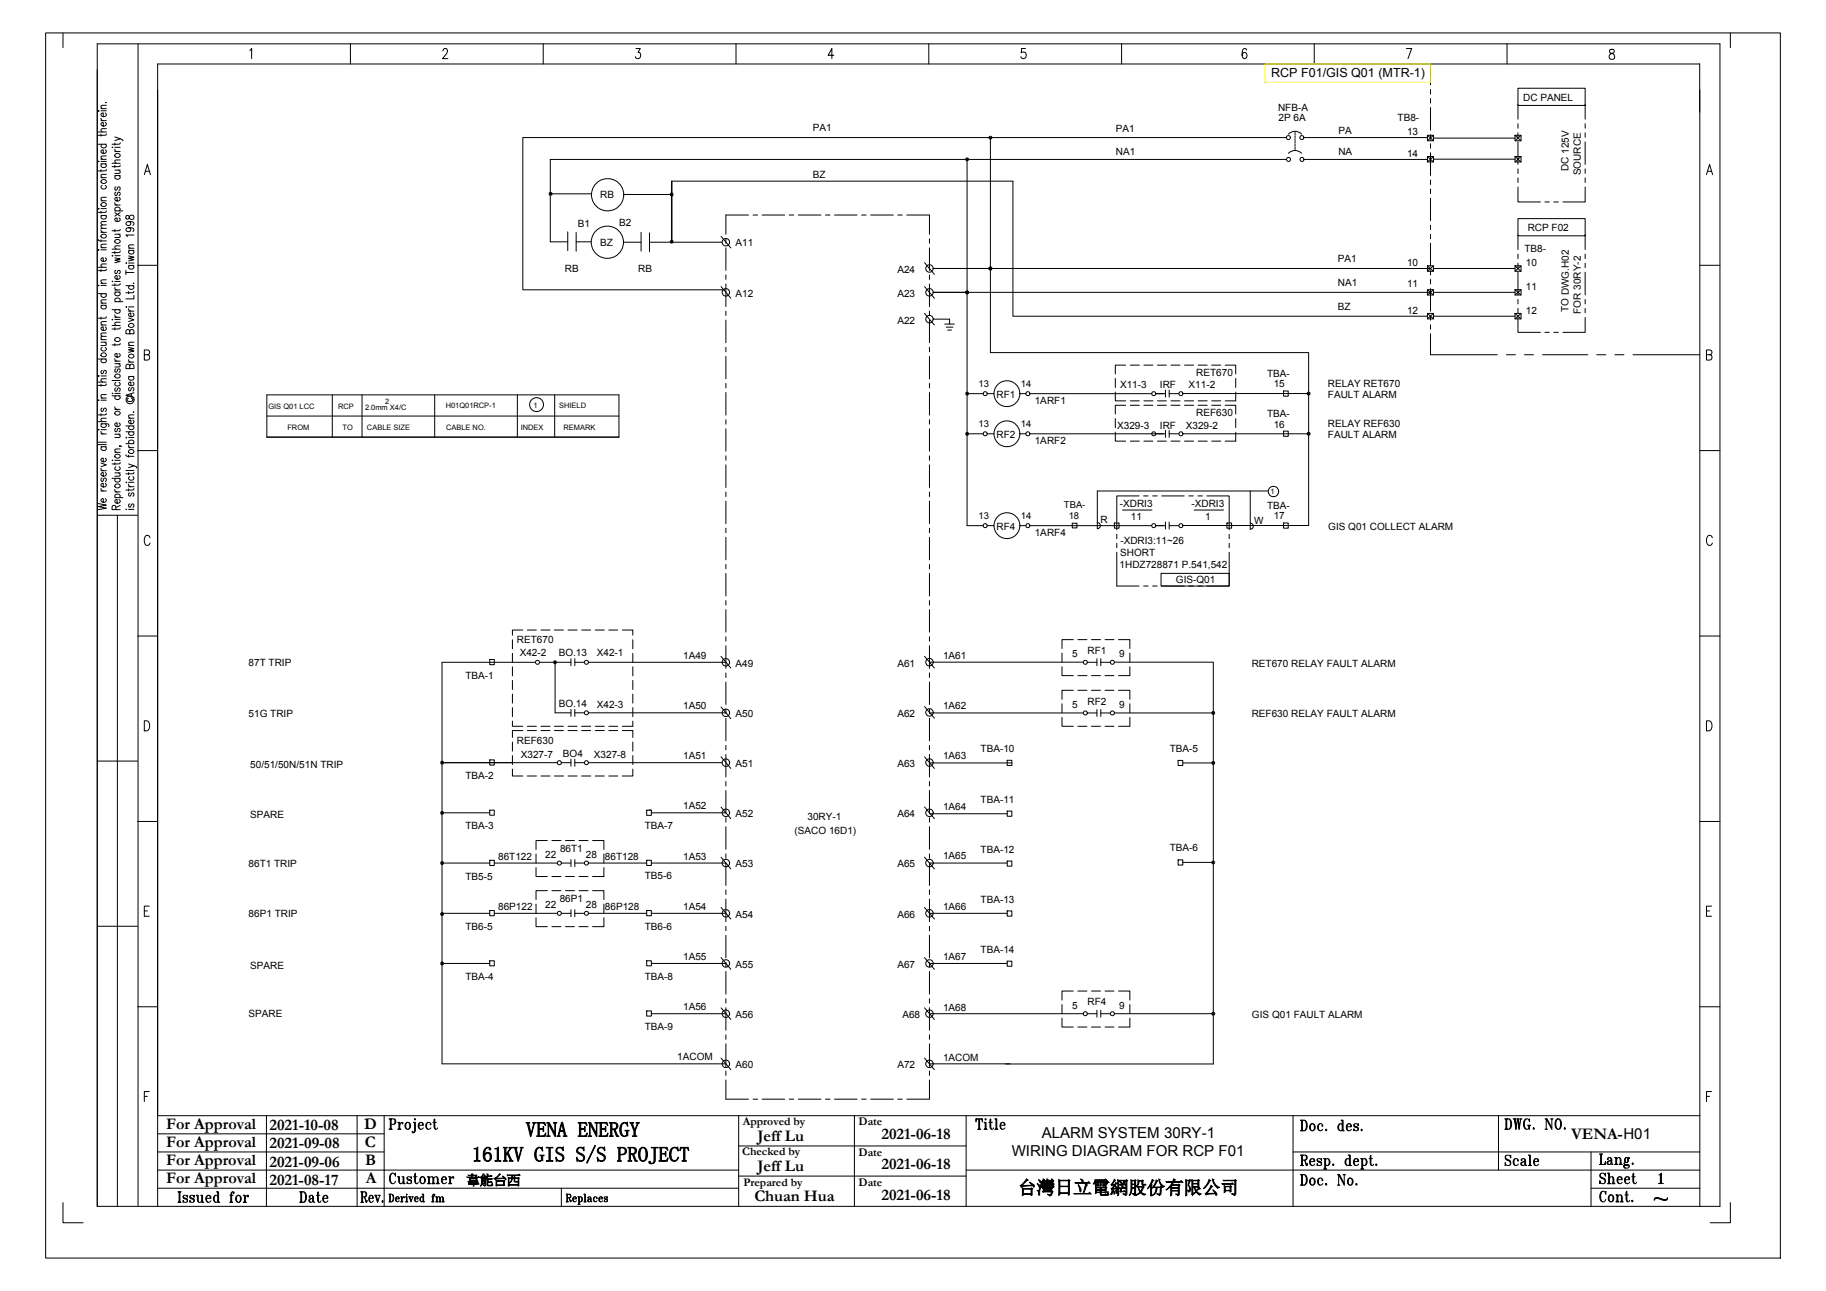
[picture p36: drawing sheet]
<svg xmlns="http://www.w3.org/2000/svg" width="297mm" height="210mm" viewBox="0 0 297 210" stroke-linecap="round" stroke-linejoin="round" font-family="sans-serif">
<defs><g id="words">
<g font-size="3.4">
<text x="85.5" y="184.9">VENA ENERGY</text>
<text x="76.7" y="188.9">161KV GIS S/S PROJECT</text>
</g>
<text font-size="3" x="165.6" y="194.2">台灣日立電網股份有限公司</text>
<g font-size="2.6">
<text x="27" y="183.7">For Approval</text>
<text x="43.8" y="183.9">2021-10-08</text>
<text x="59.3" y="183.6">D</text>
<text x="123.2" y="185.6">Jeff Lu</text>
<text x="143.4" y="185.3">2021-06-18</text>
<text x="255.5" y="185.2">VENA-H01</text>
<text x="27" y="189.6">For Approval</text>
<text x="27" y="186.6">For Approval</text>
<text x="43.8" y="189.7">2021-09-06</text>
<text x="43.8" y="186.8">2021-09-08</text>
<text x="59.4" y="186.6">C</text>
<text x="59.4" y="189.5">B</text>
<text x="123.2" y="190.5">Jeff Lu</text>
<text x="143.4" y="190.2">2021-06-18</text>
<text x="27" y="192.5">For Approval</text>
<text x="43.8" y="192.7">2021-08-17</text>
<text x="59.5" y="192.5">A</text>
<text x="122.7" y="195.4">Chuan Hua</text>
<text x="143.4" y="195.1">2021-06-18</text>
</g>
<g font-size="2.5">
<text x="169.4" y="185.1">ALARM SYSTEM 30RY-1</text>
<text x="164.6" y="188">WIRING DIAGRAM FOR RCP F01</text>
</g>
<text font-size="2.2" x="75.9" y="192.6">韋能台西</text>
<text font-size="2" x="206.7" y="12.6">RCP F01/GIS Q01 (MTR-1)</text>
<g font-size="1.9">
<text x="120.8" y="183">Approved by</text>
<text x="139.7" y="183.1">Date</text>
<text x="120.7" y="187.9">Checked by</text>
<text x="139.7" y="188">Date</text>
<text x="120.9" y="192.9">Prepared by</text>
<text x="139.7" y="192.9">Date</text>
</g>
<g font-size="1.6">
<text x="247.7" y="16.4">DC PANEL</text>
<text x="132.2" y="21.3">PA1</text>
<text x="181.5" y="21.4">PA1</text>
<text x="207.9" y="18.1">NFB-A</text>
<text x="207.9" y="19.8">2P 6A</text>
<text x="217.7" y="21.7">PA</text>
<text x="227.3" y="19.7">TB8-</text>
<text x="228.9" y="22">13</text>
<text x="132.2" y="28.9">BZ</text>
<text x="181.5" y="25.1">NA1</text>
<text x="217.7" y="25.3">NA</text>
<text x="228.9" y="25.5">14</text>
<text x="255.1" y="27.9" transform="rotate(-90 255.1 27.9)">DC 125V</text>
<text x="257.1" y="28.5" transform="rotate(-90 257.1 28.5)">SOURCE</text>
<text x="97.6" y="32.2">RB</text>
<text x="94" y="36.9">B1</text>
<text x="97.6" y="39.9">BZ</text>
<text x="100.7" y="36.8">B2</text>
<text x="119.6" y="40.1">A11</text>
<text x="248" y="40.9">TB8-</text>
<text x="248.5" y="37.6">RCP F02</text>
<text x="91.9" y="44.2">RB</text>
<text x="103.8" y="44.3">RB</text>
<text x="146" y="44.4">A24</text>
<text x="217.6" y="42.7">PA1</text>
<text x="217.6" y="46.6">NA1</text>
<text x="228.9" y="46.7">11</text>
<text x="228.9" y="43.2">10</text>
<text x="248.2" y="43.2">10</text>
<text x="248.2" y="47.1">11</text>
<text x="119.6" y="48.3">A12</text>
<text x="146" y="48.3">A23</text>
<text x="146" y="52.6">A22</text>
<text x="217.6" y="50.5">BZ</text>
<text x="228.9" y="51">12</text>
<text x="248.2" y="51">12</text>
<text x="255.1" y="50.8" transform="rotate(-90 255.1 50.8)">TO DWG.H02</text>
<text x="257.1" y="51" transform="rotate(-90 257.1 51)">FOR 30RY-2</text>
<text x="162.1" y="64.7">RF1</text>
<text x="168.3" y="65.7">1ARF1</text>
<text x="182.2" y="63.2">X11-3</text>
<text x="188.7" y="63.2">IRF</text>
<text x="193.3" y="63.2">X11-2</text>
<text x="194.6" y="61.2">RET670</text>
<text x="206.1" y="61.3">TBA-</text>
<text x="207.2" y="63">15</text>
<text x="216" y="64.7">FAULT ALARM</text>
<text x="216" y="62.9">RELAY RET670</text>
<text x="162.1" y="71.3">RF2</text>
<text x="181.7" y="69.7">X329-3</text>
<text x="188.7" y="69.7">IRF</text>
<text x="192.9" y="69.7">X329-2</text>
<text x="194.6" y="67.7">REF630</text>
<text x="206.1" y="67.9">TBA-</text>
<text x="207.2" y="69.5">16</text>
<text x="216" y="71.2">FAULT ALARM</text>
<text x="216" y="69.4">RELAY REF630</text>
<text x="168.3" y="72.3">1ARF2</text>
<text x="182.1" y="82.5">-XDRI3</text>
<text x="193.8" y="82.5">-XDRI3</text>
<text x="206.1" y="82.8">TBA-</text>
<text x="162.1" y="86.2">RF4</text>
<text x="168.3" y="87.2">1ARF4</text>
<text x="179" y="85.1">R</text>
<text x="182.2" y="88.4">-XDRI3:11~26</text>
<text x="183.9" y="84.7">11</text>
<text x="196" y="84.7">1</text>
<text x="204" y="85.2">W</text>
<text x="207.2" y="84.5">17</text>
<text x="216" y="86.2">GIS Q01 COLLECT ALARM</text>
<text x="182.1" y="92.4">1HDZ728871 P.541,542</text>
<text x="182.2" y="90.4">SHORT</text>
<text x="191.3" y="94.9">GIS-Q01</text>
<text x="84.1" y="104.7">RET670</text>
<text x="84.5" y="106.8">X42-2</text>
<text x="90.9" y="106.8">BO.13</text>
<text x="97.1" y="106.8">X42-1</text>
<text x="111.1" y="107.1">1A49</text>
<text x="153.4" y="107.1">1A61</text>
<text x="174.4" y="106.9">5</text>
<text x="176.9" y="106.4">RF1</text>
<text x="182" y="106.9">9</text>
<text x="40.4" y="108.4">87T TRIP</text>
<text x="75.7" y="110.4">TBA-1</text>
<text x="119.6" y="108.4">A49</text>
<text x="146" y="108.4">A61</text>
<text x="203.6" y="108.4">RET670 RELAY FAULT ALARM</text>
<text x="40.4" y="116.6">51G TRIP</text>
<text x="90.9" y="115">BO.14</text>
<text x="97.1" y="115.1">X42-3</text>
<text x="111.1" y="115.4">1A50</text>
<text x="119.6" y="116.7">A50</text>
<text x="146" y="116.6">A62</text>
<text x="153.4" y="115.4">1A62</text>
<text x="174.4" y="115.1">5</text>
<text x="176.9" y="114.6">RF2</text>
<text x="182" y="115.1">9</text>
<text x="203.6" y="116.7">REF630 RELAY FAULT ALARM</text>
<text x="40.7" y="124.9">50/51/50N/51N TRIP</text>
<text x="84.1" y="121">REF630</text>
<text x="84.7" y="123.2">X327-7</text>
<text x="91.6" y="123.1">BO4</text>
<text x="96.6" y="123.2">X327-8</text>
<text x="111.1" y="123.5">1A51</text>
<text x="119.6" y="124.8">A51</text>
<text x="146" y="124.8">A63</text>
<text x="153.4" y="123.5">1A63</text>
<text x="159.5" y="122.4">TBA-10</text>
<text x="190.3" y="122.3">TBA-5</text>
<text x="75.7" y="126.8">TBA-2</text>
<text x="111.1" y="131.7">1A52</text>
<text x="153.4" y="131.8">1A64</text>
<text x="159.5" y="130.7">TBA-11</text>
<text x="40.7" y="133">SPARE</text>
<text x="75.7" y="134.9">TBA-3</text>
<text x="104.9" y="134.9">TBA-7</text>
<text x="119.6" y="132.9">A52</text>
<text x="129.2" y="135.7">(SACO 16D1)</text>
<text x="131.3" y="133.4">30RY-1</text>
<text x="146" y="132.9">A64</text>
<text x="40.4" y="141">86T1 TRIP</text>
<text x="75.7" y="143.1">TB5-5</text>
<text x="81" y="139.8">86T122</text>
<text x="88.7" y="139.6">22</text>
<text x="91.1" y="138.5">86T1</text>
<text x="95.3" y="139.6">28</text>
<text x="98.4" y="139.8">86T128</text>
<text x="104.9" y="143">TB5-6</text>
<text x="111.1" y="139.8">1A53</text>
<text x="119.6" y="141.1">A53</text>
<text x="146" y="141.1">A65</text>
<text x="153.4" y="139.8">1A65</text>
<text x="159.5" y="138.8">TBA-12</text>
<text x="190.3" y="138.5">TBA-6</text>
<text x="40.4" y="149.2">86P1 TRIP</text>
<text x="81" y="148">86P122</text>
<text x="88.7" y="147.7">22</text>
<text x="91" y="146.7">86P1</text>
<text x="95.3" y="147.7">28</text>
<text x="98.4" y="148">86P128</text>
<text x="111.1" y="148">1A54</text>
<text x="119.6" y="149.3">A54</text>
<text x="146" y="149.3">A66</text>
<text x="153.4" y="148">1A66</text>
<text x="159.5" y="146.9">TBA-13</text>
<text x="75.7" y="151.3">TB6-5</text>
<text x="104.9" y="151.2">TB6-6</text>
<text x="159.5" y="155.1">TBA-14</text>
<text x="40.7" y="157.5">SPARE</text>
<text x="75.7" y="159.4">TBA-4</text>
<text x="104.9" y="159.4">TBA-8</text>
<text x="111.1" y="156.2">1A55</text>
<text x="119.6" y="157.4">A55</text>
<text x="146" y="157.4">A67</text>
<text x="153.4" y="156.2">1A67</text>
<text x="40.4" y="165.4">SPARE</text>
<text x="104.9" y="167.5">TBA-9</text>
<text x="111.1" y="164.3">1A56</text>
<text x="119.6" y="165.6">A56</text>
<text x="146.8" y="165.6">A68</text>
<text x="153.4" y="164.4">1A68</text>
<text x="174.4" y="164.1">5</text>
<text x="176.9" y="163.5">RF4</text>
<text x="182" y="164.1">9</text>
<text x="203.6" y="165.5">GIS Q01 FAULT ALARM</text>
<text x="110.2" y="172.5">1ACOM</text>
<text x="119.6" y="173.8">A60</text>
<text x="146" y="173.8">A72</text>
<text x="153.4" y="172.6">1ACOM</text>
</g>
<g font-size="1.5">
<text x="159.2" y="62.9">13</text>
<text x="166" y="62.9">14</text>
<text x="159.2" y="69.4">13</text>
<text x="166" y="69.4">14</text>
<text x="173" y="82.7">TBA-</text>
<text x="159.2" y="84.4">13</text>
<text x="166" y="84.4">14</text>
<text x="173.8" y="84.4">18</text>
</g>
<g font-size="1.2">
<text x="62.6" y="65.6">2</text>
<text x="43.7" y="66.5">GIS Q01 LCC</text>
<text x="46.7" y="70">FROM</text>
<text x="55" y="66.5">RCP</text>
<text x="55.7" y="70">TO</text>
<text x="59.4" y="66.7">2.0mm X4/C</text>
<text x="59.7" y="70">CABLE SIZE</text>
<text x="72.5" y="66.4">H01Q01RCP-1</text>
<text x="72.6" y="69.9">CABLE NO.</text>
<text x="84.7" y="70">INDEX</text>
<text x="86.8" y="66.4">1</text>
<text x="90.9" y="66.4">SHIELD</text>
<text x="91.7" y="70">REMARK</text>
<text x="206.7" y="80.4">1</text>
</g>
</g></defs>
<g fill="none" stroke="#000" stroke-width=".16">
<path d="M7.4 5.4h282.2v199.2h-282.2zM10.2 5.4v2.3M15.8 7.1h264v189.1h-264zM16 18h.1zM16.4 19.6h.9M16.4 17.7h.9M16.4 18h.9M16.4 19.2l.1 .3 .3 .1M17.1 19.9l.1 .1a.28 .28 0 0 1-.1 .5 .38 .38 0 0 1-.5 0 .38 .38 0 0 1 0-.5l.2-.1v.6M17.1 18.4a.38 .38 0 0 1 .1 .5 .38 .38 0 0 1-.6 0l-.2-.3 .4-.2v.6M17.2 16.6v.1M17.3 17.1l-.8 .1-.1 .2 .3 .3"/>
<path d="M22.5 7.2v188.9M40.6 8.2l.3-.3v1.6M57 7.1v3.3M72 8.3l.3-.4h.2l.3 .5-.8 1.1h.8M88.4 7.1v3.3M103.4 7.9h.7l-.3 .6a.48 .48 0 0 1 .4 .8 .48 .48 0 0 1-.9-.1M119.7 7.1v3.3M135.6 9h-.9l.6-1.1v1.6M151.1 7.1v3.3M166.8 7.9h-.6l-.1 .7a.51 .51 0 0 1 .7 .1 .51 .51 0 0 1 0 .6 .51 .51 0 0 1-.7 .1l-.1-.2M182.4 7.1v3.3M202.8 8.1l-.1-.1-.3-.1a1.06 1.06 0 0 0-.3 1.4l.1 .2a.46 .46 0 0 0 .6-.5 .46 .46 0 0 0-.6-.4l-.2 .4"/>
<path d="M213.8 7.1v3.3M228.7 7.9h.9l-.6 1.6M232.7 10.4v3.4M232.7 14.5v.8M232.7 16v.8M232.7 17.5v3.7M245.1 7.1v3.3M246.9 17v2.4M246.9 14.4h10.9v2.8h-10.9zM257.8 17v2.4M261.9 8.1a.35 .35 0 0 0 .1 .5 .52 .52 0 0 1 .6 .5 .52 .52 0 0 1-.5 .5 .53 .53 0 0 1-.3-.6 .53 .53 0 0 1 .6-.4 .35 .35 0 0 0 .1-.5zM276.5 10.4v185.8"/>
<path d="M276.5 10.4h-250.9v185.8M281.4 5.4v2.3M16 38.9l.1 .2 .1 .1h1.1M16 23.5h1.3M16 21.5h1.3M16 33.9h.1zM16 26.3h.1zM16.4 37.8h.9M16.4 37.1h.9M16.4 32.7h.9M16.4 28.9h.9M16.4 25.9h.9"/>
<path d="M16.4 21.8v.4M16.4 27.6v.4M16.4 34.3v.4M16.4 39v.3M16.4 35h.9M16.4 33.9h.9M16.4 26.7h.9M16.4 26.3h.9M16.4 37.4a.36 .36 0 0 0 .4 .4M16.5 38.2a.39 .39 0 0 1 .6-.1 .39 .39 0 0 1 0 .6h-.3a.32 .32 0 0 1-.3-.1 .32 .32 0 0 1 0-.4zM16.5 33.1a.39 .39 0 0 1 .6-.1 .39 .39 0 0 1 0 .5h-.5l-.2-.1zM16.5 29.4a.39 .39 0 0 1 .6-.2 .39 .39 0 0 1 0 .6l-.3 .1a.33 .33 0 0 1-.3-.2 .33 .33 0 0 1 0-.3z"/>
<path d="M16.6 35l-.1 .2a.39 .39 0 0 0 .4 .5 .39 .39 0 0 0 .3-.5l-.1-.2M16.6 30.2l-.1 .1a.39 .39 0 0 0 .4 .5 .39 .39 0 0 0 .3-.5l-.1-.1M16.6 26.7a.38 .38 0 0 0 0 .5 .38 .38 0 0 0 .5 0 .31 .31 0 0 0 .2-.3 .31 .31 0 0 0-.2-.2M16.6 23.5l-.1 .1a.39 .39 0 0 0 .4 .5 .39 .39 0 0 0 .3-.5l-.1-.1M17.1 24.4l.1 .1a.28 .28 0 0 1-.1 .4 .38 .38 0 0 1-.5 0 .38 .38 0 0 1 0-.5h.2v.6M17.3 34.3l-.1 .2h-.1h-1.1M17.3 27.6l-.1 .2h-.1h-1.1M17.3 21.8l-.1 .2h-.1h-1.1M17.3 39.7l-.8 .1-.1 .2 .3 .3M17.3 36.6h-.8l-.1 .3 .3 .2M17.3 36l-.8 .1-.1 .2 .3 .3M17.3 32.1l-.8 .1-.1 .2 .3 .3"/>
<path d="M17.3 28.4h-.8l-.1 .3 .3 .2M17.3 25.4h-.8l-.1 .3 .3 .2M17.3 20.9l-.8 .1-.1 .2 .3 .3M18.2 26.6h1.3M18.2 24h.2zM18.7 34.6l.8 .6M18.7 33.4h.8M18.7 24.7h.8M18.7 32.9v.3l.3 .2M18.7 24.3v.2l.3 .2M18.7 22.3l.8 .3-.8 .3M18.7 23.3v.3"/>
<path d="M18.7 26.9v.4M18.7 37.3v.4M18.7 38.1h.8M18.7 34.3h1.3M18.7 28.6h.8M18.7 27.7h.8M18.7 24h.8M18.7 39.1a.42 .42 0 0 1 .6-.2 .42 .42 0 0 1 .2 .5 .42 .42 0 0 1-.5 .2 .42 .42 0 0 1-.3-.5zM18.7 25.1a.42 .42 0 0 1 .6-.1 .42 .42 0 0 1 .2 .5 .42 .42 0 0 1-.6 .1 .42 .42 0 0 1-.2-.5zM18.9 34.3l-.2-.1a.39 .39 0 0 1 .4-.5 .39 .39 0 0 1 .4 .5l-.1 .1M18.9 31.2l-.2 .2v.3l.2 .1 .3-.5 .2-.1a.29 .29 0 0 1 .2 .3 .29 .29 0 0 1-.2 .3M18.9 30.4l-.2 .2v.3h.2h.1l.2-.5h.2a.28 .28 0 0 1 .2 .3 .28 .28 0 0 1-.2 .2"/>
<path d="M18.9 28.6l-.2 .1a.39 .39 0 0 0 .4 .5 .39 .39 0 0 0 .4-.5l-.1-.1M19.3 38.1l.2 .2v.3h-.8M19.3 27.7l.2 .2v.3h-.8M19.4 35.5h.1a.4 .4 0 0 1-.4 .5 .4 .4 0 0 1-.4-.5h.3v.5M19.4 32.1a.38 .38 0 0 1 0 .6 .38 .38 0 0 1-.5 0l-.2-.4 .3-.2v.6M19.5 22.6l.5 .2v.1M19.5 34.6l-.8 .6M19.5 37.3v.2h-.2h-1.1M19.5 26.9v.2h-.2h-1.1M19.5 23.2v.2l-.2 .1h-1.1M19.5 40h-.8v.3l.2 .2M19.5 26l-.8 .1v.2l.2 .3"/>
<path d="M20.5 35.1v.4a.26 .26 0 0 0 .2 .2 .26 .26 0 0 0 .3-.2 .41 .41 0 0 1 .5-.5 .41 .41 0 0 1 .2 .6l-.2 .1a.59 .59 0 0 1-.6-.6zM20.9 37l.3 .2a.35 .35 0 0 1-.1 .4 .35 .35 0 0 1-.5-.1 .35 .35 0 0 1 .1-.4l.2-.1a.6 .6 0 0 1 .9 .4l-.2 .2M20.9 36l.3 .2a.35 .35 0 0 1-.1 .4 .35 .35 0 0 1-.5 0 .35 .35 0 0 1 .1-.5l.2-.1a.6 .6 0 0 1 .9 .5l-.2 .1M21.8 39.8l-.8 .1-.1 .2 .3 .3M21.8 38.2h-1.3l.2 .3M23.5 28.4l.5-1.6 .5 1.6M23.6 27.9h.7M89.5 31.5h6.7M92.3 37.7v3.1M93.7 37.8v3.1M93.7 39.3h2.4M101.4 39.4h2.9"/>
<path d="M101.4 31.6h7.9M104.3 37.8v3.1M105.6 37.9v3M105.6 39.4h11.9M109.3 29.5h55.5v21.9h67.4M109.3 39.4v-9.9v10M117.3 38.4l1.6 1.9M118.1 38.8v.8M121.8 35h-3.7v3.1M122.5 35h.7M124 35h3.6M128.4 35h.7"/>
<path d="M129.8 35h3.7M134.3 35h.7M135.7 35h3.7M140.1 35h.8M141.6 35h3.7M146 35h.8M147.5 35h3.7v3.1M151.2 38.8v.8M157.3 25.9v59.6h2.6M161.1 22.4v35h51.8v28.1h-20.5M209.2 22.4h-124.2v24.7h32.8M209.2 25.9h-119.7v13.4h2.8"/>
<path d="M209.6 21.8a1.5 1.5 0 0 1 2.1 0M209.6 24.9a1.5 1.5 0 0 1 2.1 0M210.6 21.4v.1M210.6 21.7v.3M210.6 22.1v.3M210.6 22.6v.3M210.6 23v.3M210.6 23.4v.3M210.6 23.9v.3M210.6 24.3v.2M212.1 22.4h20.1M212.1 25.9h20.1"/>
<path d="M232.2 25.5h.9v.8h-.9zM232.2 22h.9v.9h-.9zM232.2 22l.9 .9M232.2 25.5l.9 .8M232.7 21.9v.8M232.7 23.4v.7M232.7 24.9v3.6M232.7 29.3v.7M232.7 30.7v.8M232.7 32.2v3.7M232.7 36.6v.8M232.7 38.1v.7"/>
<path d="M232.7 39.6v3.7M233.1 25.9h13.3M233.1 22.5h13.3M233.1 22l-.9 .9M233.1 25.5l-.9 .8M246.4 25.5h1v.8h-1zM246.4 22h1v.9h-1zM246.4 22l1 .9M246.4 25.5l1 .8M246.9 30.4v2.5h3.6M246.9 20.1v.8M246.9 21.6v.7"/>
<path d="M246.9 23.1v3.6M246.9 27.5v.7M246.9 28.9v.8M246.9 38.2v2.4M246.9 35.6h10.9v2.8h-10.9zM247.4 22l-1 .9M247.4 25.5l-1 .8M251.3 32.9h.7M252.7 32.9h.8M257.8 20.1v.8M257.8 21.6v.7M257.8 23.1v3.6"/>
<path d="M257.8 27.5v.7M257.8 28.9v.8M257.8 38.2v2.4M257.8 30.4v2.5h-3.6M277.6 28.4l.5-1.6 .5 1.6M277.8 27.9h.6M16 58.4h1.3M16 47.8h1.3M16 43.5h1.3M16 46.4h.1zM16 40.6h.1zM16.4 55.3h.9"/>
<path d="M16.4 52.9h.9M16.4 49.3h.9M16.4 46.1h.9M16.4 40.3h.9M16.4 43.8v.4M16.4 51.6v.3M16.4 55.7h.9M16.4 49.7h.9M16.4 46.4h.9M16.4 40.6h.9M16.5 57.6a.39 .39 0 0 1 .6-.2 .39 .39 0 0 1 0 .6h-.5l-.2-.2zM16.6 58.4a.38 .38 0 0 0 0 .6 .38 .38 0 0 0 .5 0l.1-.1a.28 .28 0 0 0-.1-.5"/>
<path d="M16.6 56.5l-.1 .1a.39 .39 0 0 0 .4 .5 .39 .39 0 0 0 .3-.5l-.1-.1M16.6 49.7a.38 .38 0 0 0 0 .5 .38 .38 0 0 0 .5 0 .31 .31 0 0 0 .2-.3 .31 .31 0 0 0-.2-.2M16.6 47.8l-.1 .1a.39 .39 0 0 0 .4 .5 .39 .39 0 0 0 .3-.5l-.1-.1M17.1 55.7l.2 .2-.1 .3h-.8M17.1 53.2l.1 .1a.28 .28 0 0 1-.1 .4 .38 .38 0 0 1-.5 0 .38 .38 0 0 1 0-.5h.2v.6M17.1 41.9l.1 .1a.28 .28 0 0 1-.1 .5 .38 .38 0 0 1-.5 0 .38 .38 0 0 1 0-.5l.2-.1v.6M17.3 51.5l-.1 .2-.1 .1h-1.1M17.3 43.8l-.1 .2h-.1h-1.1M17.3 54.7l-.8 .1-.1 .2 .3 .3M17.3 54.2h-.8l-.1 .3 .3 .2M17.3 52.3l-.8 .1-.1 .2 .3 .3M17.3 48.8h-.8l-.1 .3 .3 .2"/>
<path d="M17.3 45.5l-.8 .1-.1 .2 .3 .3M17.3 42.9l-.8 .1-.1 .2 .3 .3M18.2 53h1.3M18.2 40.5h1.3M18.2 50.4h1.3M18.2 52h.2zM18.2 45.8h.2zM18.3 41.5v.1zM18.7 58.7h.8M18.7 51.6h.8M18.7 47.2h.8M18.7 58.4v.2l.3 .1"/>
<path d="M18.7 51.2v.3l.3 .1M18.7 46.8v.2l.3 .2M18.7 41.9l.8 .2-.8 .2 .8 .2-.8 .2M18.7 40.9v.3M18.7 46.2v.3M18.7 53.3v.4M18.7 55.9v.4M18.7 59.2h.8M18.7 52h.8M18.7 49.1h1.3M18.7 47.5h.8M18.7 45.8h.8"/>
<path d="M18.7 41.6h.8M18.7 55.1a.42 .42 0 0 1 .6-.2 .42 .42 0 0 1 .2 .5 .42 .42 0 0 1-.6 .2 .42 .42 0 0 1-.2-.5zM18.9 50.4l-.2 .1a.39 .39 0 0 0 .4 .5 .39 .39 0 0 0 .4-.5l-.1-.1M18.9 49.1l-.2-.1a.39 .39 0 0 1 .4-.5 .39 .39 0 0 1 .4 .5l-.1 .1M18.9 47.5l-.2 .1a.39 .39 0 0 0 .4 .5 .39 .39 0 0 0 .4-.5l-.1-.1M18.9 44l-.2 .2v.3h.2h.1l.2-.5h.2a.28 .28 0 0 1 .2 .2 .28 .28 0 0 1-.2 .3M19.3 59.2l.2 .2v.3h-.8M19.4 57.5a.28 .28 0 0 1 .2 .3 .28 .28 0 0 1-.2 .3h-.4l-.3-.1v-.3l.1-.1 .2-.1v.6M19.4 44.8a.38 .38 0 0 1 0 .6 .38 .38 0 0 1-.5 0l-.2-.4 .3-.2v.6M19.5 55.9v.2h-.2h-1.1M19.5 53.3v.2h-.2h-1.1M19.5 46.1v.2l-.2 .1h-1.1"/>
<path d="M19.5 40.8v.2l-.2 .1h-1.1M19.5 52.4l-.8 .1v.2l.2 .3M20.5 46.5h1.3M20.5 44.3h1.3M20.5 44v.7M20.5 49.9h.1zM20.5 42.8h.1zM20.9 58.9h.9M20.9 56.2h.9M20.9 50.6h.9M20.9 40.4h.9M20.9 58.5l.1 .2 .3 .2"/>
<path d="M20.9 50.2l.1 .3 .3 .1M20.9 56.5l.9 .2-.9 .2 .9 .2-.9 .2M20.9 51.7l.9 .3-.9 .3M20.9 41.6l.9 .2-.9 .2 .9 .2-.9 .2M20.9 47.4v.4M20.9 49.9h.9M20.9 43.2h.9M20.9 42.8h.9M20.9 40.7h.9M21 57.7a.39 .39 0 0 1 .6-.1 .39 .39 0 0 1 0 .6h-.5l-.2-.2zM21 52.8a.39 .39 0 0 1 .6-.2 .39 .39 0 0 1 0 .6h-.5l-.2-.2zM21.1 59.5l.2-.3 .4 .1 .1 .2v.5h-1.3v-.6l.2-.2 .3 .2 .1 .6"/>
<path d="M21.1 53.9l.2-.3 .4 .1 .1 .2v.4h-1.3v-.6l.2-.1 .3 .1 .1 .6M21.1 46.5l-.1 .1a.39 .39 0 0 0 .3 .5 .39 .39 0 0 0 .4-.5l-.1-.1M21.1 43.2a.38 .38 0 0 0-.1 .5 .38 .38 0 0 0 .6 0l.1-.1a.28 .28 0 0 0-.1-.4M21.1 40.7a.38 .38 0 0 0-.1 .6 .38 .38 0 0 0 .6 0 .31 .31 0 0 0 .2-.3 .31 .31 0 0 0-.2-.3M21.6 50.9a.29 .29 0 0 1 .2 .3 .29 .29 0 0 1-.2 .3 .38 .38 0 0 1-.5 0 .38 .38 0 0 1-.1-.5l.3-.1v.6M21.7 46l.1 .1h-.1M21.8 48v.6h-1.3M21.8 47.4l-.1 .2h-.2h-1M21.8 55.7h-.8l-.1 .2 .3 .3M22.4 43.2h3.2M23.5 57.7l.7-.1 .1-.2v-.3l-.3-.2h-.5v1.7h.5a.46 .46 0 0 0 .4-.5 .46 .46 0 0 0-.4-.4M117.3 46.6l1.6 1.9"/>
<path d="M118.1 40.3v3.7M118.1 44.7v.8M118.1 46.2v3.7M118.1 50.6v.7M118.1 52.1v3.7M118.1 56.5v.7M118.1 58v3.6M150.4 46.6l1.6 1.9M150.4 42.7l1.6 1.9M150.4 51l1.6 1.9M151.2 40.3v3.7M151.2 44.7v.8"/>
<path d="M151.2 46.2v3.7M151.2 50.6v.7M151.2 52.1v3.7M151.2 56.5v.7M151.2 58v3.6M151.8 47.6h80.9M151.8 43.7h80.9M151.8 51.9h2.7v.8M153.7 52.7h1.5M153.9 53.2h1.1M154.1 53.7h.7M183.1 59.4h-1.7v1.4"/>
<path d="M183.8 59.4h1.5M186 59.4h1.5M188.3 59.4h1.4M190.5 59.4h1.4M192.7 59.4h1.4M194.9 59.4h1.4M197.1 59.4h1.5M199.3 59.4h1.7v1.4M232.2 51h.9v.9h-.9zM232.2 47.1h.9v.9h-.9zM232.2 43.2h.9v.9h-.9zM232.2 43.2l.9 .9"/>
<path d="M232.2 47.1l.9 .9M232.2 51l.9 .9M232.7 44v.7M232.7 45.5v.7M232.7 46.9v3.7M232.7 51.4v.7M232.7 52.8v.8M232.7 54.3v3.4h10.8M233.1 47.6h13.3M233.1 43.7h13.3M233.1 51.4h13.3M233.1 43.2l-.9 .9"/>
<path d="M233.1 47.1l-.9 .9M233.1 51l-.9 .9M245 57.7h1.5M246.4 51h1v.9h-1zM246.4 47.1h1v.9h-1zM246.4 43.2h1v.9h-1zM246.4 43.2l1 .9M246.4 47.1l1 .9M246.4 51l1 .9M246.9 51.6v2.5h3.6M246.9 41.3v.8M246.9 42.8v.7"/>
<path d="M246.9 44.3v3.7M246.9 48.7v.7M246.9 50.2v.7M247.4 43.2l-1 .9M247.4 47.1l-1 .9M247.4 51l-1 .9M248 57.7h1.4M250.9 57.7h7.4M251.3 54.1h.7M252.7 54.1h.8M257.8 41.3v.8M257.8 42.8v.7"/>
<path d="M257.8 44.3v3.7M257.8 48.7v.7M257.8 50.2v.7M257.8 51.6v2.5h-3.6M259.7 57.7h1.5M262.7 57.7h1.4M265.6 57.7h10.9M276.5 43.2h3.3M277.6 57.7h.5a.39 .39 0 0 0 .4-.4 .39 .39 0 0 0-.4-.4h-.5v1.7h.5a.45 .45 0 0 0 .4-.5 .45 .45 0 0 0-.4-.4M16 72.3h1.3M16 71.9h1.3M16 68.6h1.3"/>
<path d="M16 62.1h1.3M16.1 69.8v.1zM16.1 65v.1zM16.1 61.1v.1zM16.4 79.9h.9M16.4 76.6h.9M16.4 70.6h.9M16.4 64.8h.9M16.4 75.3l.9 .3-.9 .3M16.4 68.9l1.2 .1 .1 .1v.3M16.4 72.7h.9M16.4 69.9h.9"/>
<path d="M16.4 62.5v.3M16.4 67.3v.3M16.4 65.1h.9M16.4 61.2h.9M16.4 79.5a.36 .36 0 0 0 .4 .4M16.4 76.2l.1 .2 .3 .2M16.4 70.2a.36 .36 0 0 0 .4 .4M16.6 77.8a.29 .29 0 0 0-.2 .2 .29 .29 0 0 0 .2 .3l.3-.5h.2a.31 .31 0 0 1 .2 .2 .31 .31 0 0 1-.2 .3M16.6 72.7a.38 .38 0 0 0 0 .5 .38 .38 0 0 0 .5 0 .31 .31 0 0 0 .2-.3 .31 .31 0 0 0-.2-.2M16.6 68.9a.28 .28 0 0 0-.2 .3 .28 .28 0 0 0 .2 .3h.5a.29 .29 0 0 0 .2-.3 .29 .29 0 0 0-.2-.3M16.6 66.4a.3 .3 0 0 0-.2 .3 .3 .3 0 0 0 .2 .2l.3-.5h.2a.31 .31 0 0 1 .2 .3 .31 .31 0 0 1-.2 .2M16.6 60.2a.3 .3 0 0 0-.2 .3 .3 .3 0 0 0 .2 .3l.3-.5 .2-.1a.31 .31 0 0 1 .2 .3 .31 .31 0 0 1-.2 .3"/>
<path d="M17.1 78.6a.41 .41 0 0 1-.2 .7 .41 .41 0 0 1-.5-.5l.4-.2v.6M17.1 76.9l.1 .1a.28 .28 0 0 1-.1 .4 .38 .38 0 0 1-.5 0 .38 .38 0 0 1 0-.5h.2v.6M17.1 74.5l.1 .1a.28 .28 0 0 1-.1 .5 .38 .38 0 0 1-.5 0 .38 .38 0 0 1 0-.5l.2-.1v.6M17.3 67.2l-.1 .2-.1 .1h-1.1M17.3 62.5l-.1 .1-.1 .1h-1.1M17.3 68l-.8 .1-.1 .2 .3 .3M17.3 64.2h-.8l-.1 .3 .3 .3M17.3 61.6l-.8 .1-.1 .2 .3 .2M18.2 61.9h1.3M18.2 77.8h1.3M18.2 64.4h1.3M18.2 64h.2z"/>
<path d="M18.3 74.8v.1zM18.7 73.6h.8M18.7 66.6h.8M18.7 79.6v.3l.3 .1M18.7 66.2v.2l.3 .2M18.7 76.9h.8M18.7 75.3v.3M18.7 74.9h.8M18.7 70.6h.8M18.7 64h.8M18.7 78.9a.42 .42 0 0 1 .6-.2 .42 .42 0 0 1 .2 .5 .42 .42 0 0 1-.6 .2 .42 .42 0 0 1-.2-.5zM18.7 74a.42 .42 0 0 1 .6-.1 .42 .42 0 0 1 .2 .5 .42 .42 0 0 1-.5 .1 .42 .42 0 0 1-.3-.5z"/>
<path d="M18.7 67a.42 .42 0 0 1 .6-.1 .42 .42 0 0 1 .2 .5 .42 .42 0 0 1-.6 .1 .42 .42 0 0 1-.2-.5zM18.7 61a.42 .42 0 0 1 .6-.2 .42 .42 0 0 1 .2 .5 .42 .42 0 0 1-.6 .2 .42 .42 0 0 1-.2-.5zM18.9 77.8l-.2 .1a.39 .39 0 0 0 .4 .5 .39 .39 0 0 0 .4-.5l-.1-.1M18.9 75.9l-.2 .1a.39 .39 0 0 0 .4 .5 .39 .39 0 0 0 .4-.5l-.1-.1M18.9 69.7l-.2 .2v.3h.2l.3-.5h.2a.3 .3 0 0 1 .2 .3 .3 .3 0 0 1-.2 .2M18.9 64.4l-.2 .1a.39 .39 0 0 0 .4 .5 .39 .39 0 0 0 .4-.5l-.1-.1M18.9 63.1l-.2 .2v.3h.2h.1l.2-.5h.2a.28 .28 0 0 1 .2 .3 .28 .28 0 0 1-.2 .2M18.9 62.2l-.2 .1a.39 .39 0 0 0 .4 .5 .39 .39 0 0 0 .4-.5l-.1-.1M18.9 60l-.2 .2v.3h.2h.1l.2-.5h.2a.28 .28 0 0 1 .2 .3 .28 .28 0 0 1-.2 .2M19.3 76.9l.2 .3v.2l-.8 .1M19.3 70.6l.2 .3v.2l-.8 .1M19.4 68.8l.1 .1a.38 .38 0 0 1-.4 .5 .38 .38 0 0 1-.3-.6h.2v.6"/>
<path d="M19.5 72.5v.1v-.1l.3 .1M19.5 75.2v.2l-.2 .1h-1.1M19.5 73l-.8 .1v.2l.2 .3M20.5 74v.2h.2h1.1M20.5 70.2h1.3M20.5 69.3h1.3M20.5 76.5h1.3M20.5 72.2h1.3M20.5 78.5h.1zM20.5 71.2h.1zM20.9 64.8a.27 .27 0 0 0-.2 .3 .27 .27 0 0 0 .3 .2h.2a.27 .27 0 0 0 .4-.2 .27 .27 0 0 0-.2-.3M20.9 79.2h.9"/>
<path d="M20.9 72.8h.9M20.9 68h.9M20.9 78.8a.36 .36 0 0 0 .4 .4M20.9 72.4l.1 .3 .3 .1M20.9 75.5l.9 .3-.9 .3M20.9 74v.4M20.9 76.9v.3M20.9 79.5v.4M20.9 78.5h.9M20.9 71.2h.9M20.9 61.2h.9M21 73.3a.39 .39 0 0 1 .6-.2 .39 .39 0 0 1 0 .6h-.5l-.2-.2z"/>
<path d="M21.1 77.5l-.1 .1a.39 .39 0 0 0 .3 .5 .39 .39 0 0 0 .4-.5l-.1-.1M21.1 72.2l-.1-.1a.39 .39 0 0 1 .3-.5 .39 .39 0 0 1 .4 .5l-.1 .1M21.1 70.2l-.1 .1a.39 .39 0 0 0 .3 .5 .39 .39 0 0 0 .4-.5l-.1-.1M21.1 69.3l-.1 .1a.39 .39 0 0 0 .3 .5 .39 .39 0 0 0 .4-.5l-.1-.1M21.1 63a.29 .29 0 0 0-.2 .3 .29 .29 0 0 0 .2 .3l.3-.5 .2-.1a.31 .31 0 0 1 .2 .3 .31 .31 0 0 1-.2 .3M21.1 61.2a.38 .38 0 0 0-.1 .6 .38 .38 0 0 0 .6 0 .31 .31 0 0 0 .2-.3 .31 .31 0 0 0-.2-.3M21.3 64v.5M21.6 68.3a.31 .31 0 0 1 .2 .3 .31 .31 0 0 1-.2 .3 .38 .38 0 0 1-.5 0 .38 .38 0 0 1-.1-.5l.3-.1v.6M21.6 62.1a.29 .29 0 0 1 .2 .3 .29 .29 0 0 1-.2 .3h-.3a.32 .32 0 0 1-.3-.1 .32 .32 0 0 1 0-.4l.3-.1v.6M21.7 67h.1M21.8 79.5l-.1 .2h-.2h-1M21.8 76.8l-.1 .2-.2 .1h-1"/>
<path d="M21.8 67.5h-.8l-.1 .3 .3 .2M21.8 75.8l.4 .1v.2M21.8 63.9l-1.3 .4 1.3 .4M22.4 73.3h3.2M43.4 67.7h57.3M43.4 64.2h57.3v6.9h-57.3zM54 64.2v6.9M58.9 64.2v6.9M70.7 64.2v6.9M84.1 64.2v6.9M90.2 64.2v6.9M118.1 62.4v.7"/>
<path d="M118.1 63.8v3.7M118.1 68.3v.7M118.1 69.7v3.7M118.1 74.1v.8M118.1 75.6v3.7M151.2 62.4v.7M151.2 63.8v3.7M151.2 68.3v.7M151.2 69.7v3.7M151.2 74.1v.8M151.2 75.6v3.7M157.3 70.6h2.6"/>
<path d="M157.3 64h2.6M160.6 70.6h1.1M160.6 64h1.1M165.9 70.6h1M165.9 64h1M167.5 64h19.8M167.5 70.6h22.1M181.4 63.8v1.4h1.7M181.4 70.3v1.5h1.7M181.4 61.6v1.4M181.4 68.1v1.5M183.1 65.9h-1.7v1.5"/>
<path d="M183.8 65.9h1.5M183.8 65.2h1.5M183.8 71.8h1.5M186 65.9h1.5M186 65.2h1.5M186 71.8h1.5M188 64h1.6M188.3 65.9h1.4M188.3 65.2h1.4M188.3 71.8h1.4M189.6 63.5v1.1M189.6 70v1.1"/>
<path d="M190.2 63.5v1.1M190.2 70v1.1M190.2 70.6h1.5M190.2 64h1.5M190.5 65.2h1.4M190.5 71.8h1.4M190.5 65.9h1.4M192.4 64h20.5M192.4 70.6h20.5M192.7 65.2h1.4M192.7 71.8h1.4M192.7 65.9h1.4"/>
<path d="M194.9 65.9h1.4M194.9 65.2h1.4M194.9 71.8h1.4M197.1 65.9h1.5M197.1 65.2h1.5M197.1 71.8h1.5M199.3 65.9h1.7v1.5M201 61.6v1.4M201 63.8v1.4h-1.7M201 68.1v1.5M201 70.3v1.5h-1.7M203.4 79.9v6.2a.5 .5 0 0 0 .5-.5 .5 .5 0 0 0-.5-.5"/>
<path d="M206.3 79.9h-27.8v6.1a.5 .5 0 0 0 .5-.5 .5 .5 0 0 0-.5-.5M208.8 70.1h.7v.9h-.7zM208.8 63.6h.7v.8h-.7zM276.5 73.3h3.3M15.8 83.8h6.6M16 81.9l1.3 .3-1.3 .2 1.3 .3-1.3 .2M17.1 81.1a.41 .41 0 0 1-.2 .7 .41 .41 0 0 1-.5-.5l.4-.2v.6M18.7 80h.8M18.7 81h1.3M18.9 81l-.2-.1a.39 .39 0 0 1 .4-.5 .39 .39 0 0 1 .4 .5l-.1 .1M18.9 82.9l-.1-.6-.2-.1-.2 .1-.2 .2v.4h1.3M19.1 83.8v112.4"/>
<path d="M19.4 81.3a.38 .38 0 0 1 0 .5 .38 .38 0 0 1-.5 0l-.2-.4 .3-.1v.6M19.5 82.2l-.6 .4M20.5 82.9h.1zM20.9 82.9h.9M21.1 82a.28 .28 0 0 0-.2 .2 .28 .28 0 0 0 .2 .3l.3-.5h.2a.29 .29 0 0 1 .2 .2 .29 .29 0 0 1-.2 .3M21.1 80.2a.28 .28 0 0 0-.2 .2 .28 .28 0 0 0 .2 .3l.3-.5h.2a.29 .29 0 0 1 .2 .2 .29 .29 0 0 1-.2 .3M24.4 87.5a.48 .48 0 0 0-.6-.4 .48 .48 0 0 0-.3 .6v.4a.48 .48 0 0 0 .3 .6 .48 .48 0 0 0 .6-.4M118.1 80v.8M118.1 81.5v3.7M118.1 85.9v.8M118.1 87.4v3.7M118.1 91.8v.7"/>
<path d="M118.1 93.3v3.7M118.1 97.7v.7M118.1 99.2v3.6M151.2 80v.8M151.2 81.5v3.7M151.2 85.9v.8M151.2 87.4v3.7M151.2 91.8v.7M151.2 93.3v3.7M151.2 97.7v.7M151.2 99.2v3.6M160.6 85.5h1.1"/>
<path d="M165.9 85.5h1M167.5 85.5h19.8M174.4 85.1h.8v.8h-.8zM181.3 85.1h.7v.8h-.7zM181.6 86.9v.7M181.6 88.4v.7M181.6 89.8v5.5h3.7M182.6 83h4.8M185.3 80.7h-3.7v5.5M186 95.3h.7M186 80.7h.7M187.5 95.3h.7"/>
<path d="M187.5 80.7h.7M188 85.5h1.6M188.8 93.3h11.1v2h-11.1zM189 95.3h3.6M189 80.7h3.6M189.6 84.9v1.2M190.2 85.5h1.5M190.2 84.9v1.2M193.4 80.7h.7M193.4 95.3h.7M194.2 83h4.8M194.8 80.7h.8"/>
<path d="M194.8 95.3h.8M196.3 80.7h3.6v5.5M199.6 85.1h.7v.8h-.7zM199.9 89.8v5.5h-3.6M199.9 86.9v.7M199.9 88.4v.7M208.8 85.1h.7v.8h-.7zM278.5 87.5a.49 .49 0 0 0-.6-.4 .49 .49 0 0 0-.3 .6v.4a.49 .49 0 0 0 .3 .6 .49 .49 0 0 0 .6-.4M22.4 103.5h3.2M23.5 117.3a.84 .84 0 0 1 .8 .4 .84 .84 0 0 1-.1 .9l-.3 .3h-.4zM79.7 107.3h.7v.8h-.7zM83.3 117.3v.8h1.7"/>
<path d="M83.3 104.1v1.4M83.3 106.3v1.4M83.3 108.5v1.4M83.3 110.7v1.5M83.3 112.9v1.5M83.3 115.1v1.5M85 102.5h-1.7v.8M85 118.8h-1.7v1.2M85.8 118.8h1.4M85.8 118.1h1.4M85.8 102.5h1.4M87.1 107.7h-15.2v65.3h46.2"/>
<path d="M87.7 107.7h5.2M88 102.5h1.5M88 118.8h1.5M88 118.1h1.5M90.2 118.8h1.5M90.2 118.1h1.5M90.2 102.5h1.5M90.3 107.7v8.3h2.6M92.4 118.8h1.5M92.4 118.1h1.5M92.4 102.5h1.5M92.9 107.1v1.2"/>
<path d="M92.9 115.4v1.1M93.5 116h1.6M93.5 107.7h1.6M93.5 107.1v1.2M93.5 115.4v1.1M94.6 118.8h1.5M94.6 118.1h1.5M94.6 102.5h1.5M95.7 107.7h22.4M95.7 116h22.4M96.8 102.5h1.5M96.8 118.8h1.5"/>
<path d="M96.8 118.1h1.5M99 102.5h1.5M99 118.8h1.5M99 118.1h1.5M101.2 118.8h1.7v1.2M101.2 102.5h1.7v.8M102.9 104.1v1.4M102.9 106.3v1.4M102.9 108.5v1.4M102.9 110.7v1.5M102.9 112.9v1.5M102.9 115.1v1.5"/>
<path d="M102.9 117.3v.8h-1.7M117.3 115l1.6 1.9M117.3 106.8l1.6 1.9M118.1 103.6v.7M118.1 105v3.7M118.1 109.5v.7M118.1 110.9v3.7M118.1 115.3v.8M118.1 116.8v3.7M150.4 114.9l1.6 1.9M150.4 106.8l1.6 1.9M151.2 103.6v.7"/>
<path d="M151.2 105v3.7M151.2 109.5v.7M151.2 110.9v3.7M151.2 115.3v.8M151.2 116.8v3.7M151.2 116h25M151.2 107.7h25M172.7 108.4v1.5h1.9M172.7 116.7v1.4h1.9M172.7 106.2v1.5M172.7 114.5v1.5M174.6 104h-1.9v1.5"/>
<path d="M174.6 112.3h-1.9v1.5M175.3 104h1.5M175.3 112.3h1.5M175.3 118.1h1.5M175.3 109.9h1.5M176.9 116h1.5M176.9 107.7h1.5M177.5 118.1h1.5M177.5 109.9h1.5M177.5 104h1.5M177.5 112.3h1.5M178.4 107.1v1.2"/>
<path d="M178.4 115.4v1.1M179 116h1.6M179 107.7h1.6M179 107.1v1.2M179 115.4v1.1M179.7 118.1h1.5M179.7 109.9h1.5M179.7 104h1.5M179.7 112.3h1.5M181.3 107.7h16v65.4l-46.1-.1M181.3 116h16M181.9 104h1.9v1.5"/>
<path d="M181.9 112.3h1.9v1.5M183.8 116.7v1.4h-1.9M183.8 106.2v1.5M183.8 108.4v1.5h-1.9M183.8 114.5v1.5M276.5 103.5h3.3M277.6 117.3a.84 .84 0 0 1 .8 .4 .84 .84 0 0 1-.1 .9l-.3 .3h-.4zM15.8 123.8h6.6M22.4 133.6h3.2M71.9 124.1h18.7M71.9 132.2h7.8M79.7 131.8h.7v.8h-.7z"/>
<path d="M79.7 139.9h.7v.9h-.7zM79.7 123.6h.7v.9h-.7zM83.3 125.1v1.1h1.7M83.3 120.7v1.5M83.3 122.9v1.5M85.8 126.2h1.4M87.2 138.9v1.5M88 126.2h1.5M89 136.7h-1.8v1.5M89.8 136.7h1.4M90.2 126.2h1.5M91.3 124.1h1.6"/>
<path d="M92 136.7h1.4M92.4 126.2h1.5M92.9 123.5v1.1M92.9 139.8v1.2M93.5 123.5v1.1M93.5 139.8v1.2M93.5 124.1h1.6M94.2 136.7h1.4M94.6 126.2h1.5M95.7 124.1h21.8M96.4 136.7h1.8v1.5M96.8 126.2h1.5"/>
<path d="M98.2 138.9v1.5M99 126.2h1.5M102.9 125.1v1.1h-1.7M102.9 120.7v1.5M102.9 122.9v1.5M105.2 131.8h.7v.8h-.7zM105.2 139.9h.7v.9h-.7zM105.6 131.8h.3M105.9 132.2h12.2M117.3 123.1l1.6 1.9M117.3 131.3l1.6 1.9M117.3 139.4l1.6 1.9"/>
<path d="M118.1 121.2v.8M118.1 122.7v3.7M118.1 127.1v.8M118.1 128.6v3.7M118.1 133v.7M118.1 134.5v3.7M118.1 138.9v.7M150.4 139.4l1.6 1.9M150.4 123.1l1.6 1.9M150.4 131.3l1.6 1.9M151.2 124.1h13.4M151.2 121.2v.8"/>
<path d="M151.2 122.7v3.7M151.2 127.1v.8M151.2 128.6v3.7M151.2 133v.7M151.2 134.5v3.7M151.2 138.9v.7M151.2 132.4h12.6M163.8 131.9h.8v.9h-.8zM163.8 123.7h.8v.8h-.8zM191.6 139.9h.8v.8h-.8zM191.6 123.7h.8v.8h-.8zM192.4 124.1h4.9"/>
<path d="M276.5 133.6h3.3M15.8 150.7h6.6M23.5 148.2h.5M24.3 147.4h-.8v1.6h.8M71.9 140.4h7.8M71.9 148.6h7.8M71.9 156.7h7.8M79.7 156.3h.7v.8h-.7zM79.7 148.1h.7v.9h-.7zM80.4 140.4h10.2M80.4 148.6h10.2M87.2 141.1v1.5h1.8"/>
<path d="M87.2 149.3v1.4h1.8M87.2 147.1v1.4M89 144.9h-1.8v1.4M89.8 144.9h1.4M89.8 142.6h1.4M89.8 150.7h1.4M91.3 140.4h1.6M91.3 148.6h1.6M92 144.9h1.4M92 142.6h1.4M92 150.7h1.4M92.9 148v1.1"/>
<path d="M93.5 148v1.1M93.5 140.4h1.6M93.5 148.6h1.6M94.2 144.9h1.4M94.2 142.6h1.4M94.2 150.7h1.4M95.7 140.4h9.5M95.7 148.6h9.5M96.4 144.9h1.8v1.4M98.2 141.1v1.5h-1.8M98.2 147.1v1.4M98.2 149.3v1.4h-1.8"/>
<path d="M105.2 156.3h.7v.8h-.7zM105.2 148.1h.7v.9h-.7zM105.9 140.4h12.2M105.9 148.6h12.2M105.9 156.7h12.2M117.3 147.6l1.6 1.9M117.3 155.8l1.6 1.9M118.1 140.4v3.6M118.1 144.8v.7M118.1 146.2v3.7M118.1 150.7v.7M118.1 152.1v3.7"/>
<path d="M118.1 156.5v.8M118.1 158v3.7M150.4 147.6l1.6 1.9M150.4 155.8l1.6 1.9M151.2 140.4v3.6M151.2 144.8v.7M151.2 146.2v3.7M151.2 150.7v.7M151.2 152.1v3.7M151.2 156.5v.8M151.2 158v3.7M151.2 140.4h12.6"/>
<path d="M151.2 148.6h12.6M151.2 156.7h12.6M163.8 148.2h.8v.8h-.8zM163.8 156.4h.8v.8h-.8zM163.8 140.1h.8v.8h-.8zM192.4 140.3h4.9M277.6 148.2h.5M278.4 147.4h-.8v1.6h.8M22.4 163.8h3.2M23.5 178.3h.5M24.3 177.6h-.8v1.6M105.2 164.4h.7v.9h-.7z"/>
<path d="M105.9 164.9h12.2M117.3 172.1l1.6 1.9M117.3 163.9l1.6 1.9M118.1 175.7v3.1h3.7M118.1 162.4v.8M118.1 163.9v3.7M118.1 168.3v.8M118.1 169.8v3.7M118.1 174.2v.7M122.5 178.8h.7M124 178.8h3.6M128.4 178.8h.7"/>
<path d="M129.8 178.8h3.7M134.3 178.8h.7M135.7 178.8h3.7M140.1 178.8h.8M141.6 178.8h3.7M146 178.8h.8M150.4 172.1l1.6 1.9M150.4 163.9l1.6 1.9M151.2 175.7v3.1h-3.7M151.2 162.4v.8M151.2 163.9v3.7M151.2 168.3v.8"/>
<path d="M151.2 169.8v3.7M151.2 174.2v.7M151.2 164.9h25M172.7 165.6v1.5h1.9M172.7 163.4v1.5M174.6 161.2h-1.9v1.5M175.3 161.2h1.5M175.3 167.1h1.5M176.9 164.9h1.5M177.5 167.1h1.5M177.5 161.2h1.5M178.4 164.3v1.2"/>
<path d="M179 164.9h1.6M179 164.3v1.2M179.7 167.1h1.5M179.7 161.2h1.5M181.3 164.9h15.9M181.9 161.2h1.9v1.5M183.8 163.4v1.5M183.8 165.6v1.5h-1.9M276.5 163.8h3.3M277.6 178.3h.5M278.4 177.6h-.8v1.6M10.2 195.6v3.3h3.3"/>
<path d="M25.6 190.3h94.5M25.6 187.4h36.9M25.6 184.4h36.9M25.6 193.3h94.5M25.6 181.5h250.9M28.9 195.6h.6M28.9 193.9h.6M29 193.9l.1 .1M29.1 193.9v.1M29.1 193.9v1.7M29.1 195.5l-.1 .1M29.1 195.4v.2"/>
<path d="M29.2 194v1.5M29.3 193.9v1.7M29.3 195.4v.2M29.3 195.5l.1 .1M29.3 193.9v.1M29.4 193.9l-.1 .1M29.8 194.6l.2 .2 .4 .2 .1 .2v.2l-.2 .2h-.3l-.2-.3v.3v-.2M29.8 194.8l.6 .3M29.8 194.5v.3M30.4 194.6l.1-.2v.4l-.3-.4-.4 .1a.3 .3 0 0 0 .2 .5l.4 .2 .1 .2M30.5 195.2l-.1 .3M30.9 194.6l.2 .2 .4 .2 .1 .2v.2l-.2 .2h-.3l-.2-.3v.3l.1-.2"/>
<path d="M31 194.8l.5 .3M31 194.5l-.1 .3M31.5 194.6l.1-.2v.4a.4 .4 0 0 0-.5-.4l-.2 .2 .1 .3a.62 .62 0 0 1 .6 .5M31.6 195.2l-.1 .3M31.9 194.4h.3v.9l.2 .3M32 194.4l.1 .1M32 194.4l.1 .2M32.1 194.4v.8l.1 .3 .4 .1 .2-.3M32.2 194.5v.9M32.6 194.4h.3v1.2M32.8 194.4v1.2h.3M32.9 194.5v1"/>
<path d="M32.9 195.4l.1 .2M32.9 195.5l.2 .1M33.6 194.9h.7a.41 .41 0 0 0-.3-.5 .41 .41 0 0 0-.5 .3 .5 .5 0 0 0 .1 .7 .5 .5 0 0 0 .7-.1M33.6 194.7v.6M33.9 194.4a.73 .73 0 0 0 0 1.2M34 194.4l.1 .1 .1 .4M34.2 194.6v.2M34.8 194.7v.6M35.1 194.4a.73 .73 0 0 0 0 1.2M35.2 193.9h.4v1.7M35.3 193.9l.1 .1M35.4 193.9v.1"/>
<path d="M35.4 193.9v1.7h.3M35.4 194.7v-.2a.55 .55 0 0 0-.7 .4 .55 .55 0 0 0 .4 .7l.3-.1v-.2M35.5 194v1.5M35.6 195.4v.2M35.6 195.5l.1 .1M37.4 195.6h.5M37.4 194.4h.5M37.5 195.5l-.1 .1M37.5 195.4v.2M37.7 194l-.1 1.5M37.7 195.5l.1 .1M37.7 195.4v.2"/>
<path d="M37.8 193.9l-.1 .2v1.5M38 194h-.1v.1h.2l-.1-.2-.4 .1-.1 1.6M38.5 194.7v.6M38.5 194.5a.53 .53 0 0 1 .7 .5 .53 .53 0 0 1-.7 .5 .7 .7 0 0 1 0-1zM38.7 194.4a.73 .73 0 0 0 0 1.2M38.8 194.4a.73 .73 0 0 1 0 1.2M39.1 194.7v.6M39.6 194.4h.3v1.2M39.6 195.6h.5M39.6 194.4l.2 .1M39.7 194.4l.1 .2M39.8 194.4v1.2"/>
<path d="M39.8 195.5l-.2 .1M39.8 195.4l-.1 .2M39.8 194.5v1M39.9 195.4l.1 .2M39.9 195.5l.1 .1M40.3 194.6v-.1v.2h.1l-.1-.3a.47 .47 0 0 0-.4 .5M43.3 181.5v14.7M48.7 193.9h.7a1.01 1.01 0 0 1 0 1.7h-.7M48.8 193.9l.1 .1M48.9 193.9v.1M48.9 193.9v1.7M48.9 195.5l-.1 .1"/>
<path d="M48.9 195.4v.2M49 194v1.5M49.1 193.9v1.7M49.1 195.4v.2M49.1 195.5l.1 .1M49.1 193.9v.1M49.2 193.9l-.1 .1M49.4 193.9a1.24 1.24 0 0 1 0 1.7M49.6 194.1l.2 .4-.2 .8M50.4 194.7v-.1v.2h-.1v-.2l.2-.2 .4 .1 .2 1.1M50.4 195.1v.4M50.8 194.4l.1 1.1 .3 .1"/>
<path d="M50.8 194.9l-.2 .1a.35 .35 0 0 0-.1 .6M50.9 194.6l.1 .9M50.9 194.8l-.6 .3-.1 .2 .1 .2 .2 .1h.2l.2-.3M51.4 194.4h.6M51.7 194l.1 1.4M52.2 195.3l-.2 .3-.3-.2-.1-1.4 .2-.1v1.4l.1 .3M52.6 194.9h.7a.41 .41 0 0 0-.2-.5 .41 .41 0 0 0-.5 .3 .5 .5 0 0 0 0 .7 .5 .5 0 0 0 .7-.1M52.6 194.7v.6M52.9 194.4a.73 .73 0 0 0 0 1.2M53 194.4l.1 .1 .1 .4M53.2 194.6l.1 .2M58.1 181.5v14.7"/>
<path d="M58.7 193.9h.7l.2 .3-.1 .4-.5 .1M58.7 195.6h.4M58.7 193.9l.1 .1M58.8 193.9v.1M58.8 193.9v1.7M58.8 195.5l-.1 .1M58.8 195.4v.2M58.9 194v1.5M59 193.9v1.7M59 195.4v.2M59 195.5l.1 .1M59 193.9v.1"/>
<path d="M59.1 193.9l-.1 .1M59.2 194.7l.3 .9h.1l.1-.3M59.3 194.8l.3 .6 .1-.1M59.4 193.9l.1 .1a.56 .56 0 0 1-.1 .7M59.5 195.3l.1 .2M59.5 194v.5M60.1 194.9h.6v-.3l-.3-.2a.59 .59 0 0 0-.4 .6 .59 .59 0 0 0 .4 .6l.3-.3M60.1 194.7v.6M60.3 194.4a.82 .82 0 0 0 0 1.2M60.4 194.4l.2 .5M60.6 194.6l.1 .2M60.9 194.4h.4"/>
<path d="M61 194.4l.2 .2M61.1 194.4l.3 1.2 .1-.2M61.1 194.4l.3 1M61.2 194.4l.3 1 .2-.9M61.3 194.4l-.1 .1M61.5 194.4h.4M61.6 194.4l.1 .1 .1-.1M62.2 195.3l.1 .1-.1 .2-.1-.1zM62.2 195.4v.1zM62.5 181.5v14.7M63.3 194.3h.4a.73 .73 0 0 1 0 1.2h-.4M63.3 182h.7a.46 .46 0 0 1 .4 .4 .46 .46 0 0 1-.4 .5h-.4"/>
<path d="M63.3 183.7h.5M63.3 194.3h.1M63.4 194.3v.1M63.4 182l.1 .1M63.4 194.3v1.2M63.4 195.4l-.1 .1M63.4 195.4v.1M63.4 182l.1 .2M63.4 194.3v1.1M63.5 182v1.7M63.5 194.3v1.2M63.5 195.4v.1"/>
<path d="M63.5 195.4l.1 .1M63.5 183.6l-.1 .1M63.5 183.5l-.1 .2M63.5 191.1l-.1 .4 .1 .8M63.5 194.3v.1M63.5 182.1v1.5M63.6 194.3h-.1M63.6 182v1.7M63.6 183.5l.1 .2M63.6 183.6l.1 .1M63.7 182l-.1 .2M63.7 194.3a.89 .89 0 0 1 0 1.2"/>
<path d="M63.7 182l-.1 .1M63.8 190.8a1.24 1.24 0 0 0 0 1.7M63.9 194.4l.1 .3-.1 .6M64 182l.2 .2v.5l-.2 .2M64.2 182.2v.5M64.3 191.1v-.3v.5a.5 .5 0 0 0-.5-.5 .5 .5 0 0 0-.4 .7v.4a.5 .5 0 0 0 .3 .6 .5 .5 0 0 0 .6-.4M64.4 195h.5v-.2a.35 .35 0 0 0-.5 .1 .35 .35 0 0 0 0 .4 .35 .35 0 0 0 .5 0M64.4 194.8v.5M64.6 194.7l-.2 .3 .2 .5M64.7 191.4h.3v.8l.1 .3M64.7 182.6h.3v1.1M64.7 183.7h.5"/>
<path d="M64.7 194.7l.1 .3M64.7 191.4l.1 .1M64.8 182.6l.1 .1M64.8 191.4v.2M64.8 194.8l.1 .2M64.8 191.4v.7l.2 .4h.3l.3-.3M64.9 182.6v1.1M64.9 183.6l-.1 .1M64.9 183.5l-.1 .2M64.9 191.5l.1 .9M65 182.7v.9M65 183.5l.1 .2"/>
<path d="M65 183.6l.2 .1M65.2 194.7h.2v.8M65.2 195.5h.3M65.2 194.7h.1M65.3 194.7v.1M65.3 194.7v.8M65.3 195.4l-.1 .1M65.3 195.4v.1M65.3 194.7v.7M65.4 191.4h.3v1.1M65.4 195.4l.1 .1M65.5 182.7h-.1v.1h.1v-.2a.47 .47 0 0 0-.5 .4"/>
<path d="M65.6 191.4v1.1h.3M65.6 191.5v1M65.7 192.4l.1 .1M65.7 192.5h.1M65.7 194.8v-.1h-.1l-.2 .3M66 194.7h.2v.8M66 195.5h.3M66 182.8v.7M66 194.7h.1M66.1 194.7v.1M66.1 194.3l.1 .1zM66.1 194.3h.1"/>
<path d="M66.1 194.7v.8M66.1 195.4l-.1 .1M66.1 195.4v.1M66.1 194.3v.1M66.1 194.7v.7M66.2 195.4v.1M66.2 195.4l.1 .1M66.2 191.6l.1 .1 .4 .2 .2 .2v.3l-.2 .1h-.2l-.3-.3v.3l.1-.1M66.3 182.6l-.3 .4 .1 .5 .2 .2M66.3 191.8l.6 .2M66.3 191.5l-.1 .2M66.4 182.6l.2 .4v.5l-.2 .2"/>
<path d="M66.5 194.7h.3M66.5 194.7l.2 .1M66.6 194.7l.2 .8 .1-.1M66.6 194.7l.2 .7M66.6 182.8v.7M66.7 194.7l.2 .7 .2-.7M66.8 194.7h-.1M66.9 191.6v-.2v.3l-.2-.3-.4 .1a.32 .32 0 0 0 .1 .5l.5 .1v.3M66.9 192.1v.4M67 194.7h.2M67.2 182.6h.4v1.3l-.2 .3-.3 .1-.1-.3h.2v.2l-.1-.1M67.3 191.4h.5"/>
<path d="M67.3 182.6l.1 .1M67.4 182.6v.1M67.4 182h.2v.2h-.2zM67.4 182.6v1.3l-.1 .4M67.4 182.1h.2M67.5 195h.5v-.2a.35 .35 0 0 0-.5 .1 .35 .35 0 0 0 0 .4 .35 .35 0 0 0 .5 0M67.5 194.8v.5M67.5 182.7l-.1 1.4M67.5 182v.2M67.5 191l.1 1.4M67.7 194.7l-.2 .3 .2 .5M67.8 194.7l.1 .3"/>
<path d="M67.9 194.8l.1 .2M68 192.3l-.2 .2-.3-.1v-1.4l.1-.2v1.4l.1 .3M68.1 183h.8a.41 .41 0 0 0-.3-.4 .41 .41 0 0 0-.5 .2 .51 .51 0 0 0 0 .8 .51 .51 0 0 0 .8-.1M68.1 182.8v.7M68.4 194.8v.5M68.4 191.7v.6M68.4 182.6l-.3 .4 .1 .5 .2 .2M68.5 182.6l.2 .2v.2M68.6 194.7l-.2 .3 .2 .5M68.7 194.3h.2v1.2M68.7 191.4l-.3 .4a.59 .59 0 0 0 .3 .7M68.7 194.3h.1"/>
<path d="M68.7 182.7l.1 .3M68.8 194.3v.1M68.8 191.4l.3 .4a.59 .59 0 0 1-.3 .7M68.8 194.3v1.2h.3M68.8 194.8v-.1a.37 .37 0 0 0-.5 .4 .37 .37 0 0 0 .5 .3v-.1M68.9 194.3v1.1M68.9 195.4v.1M68.9 195.4l.1 .1M69.1 191.7v.6M69.4 182.8v.7M69.5 191.4h.3v1.1M69.5 192.5h.5"/>
<path d="M69.6 191.4l.1 .1M69.6 182.6l-.2 .4v.5l.2 .2M69.6 191.4l.1 .2M69.7 191.4v1.1M69.7 192.5h-.1M69.7 192.4l-.1 .1M69.8 191.5v1M69.8 191.7a.35 .35 0 0 1 .3-.3 .35 .35 0 0 1 .4 .2l.1 .9M69.8 192.4l.1 .1M69.8 192.5h.2M70 182.9v-.1v.2h.1a.4 .4 0 0 0-.3-.4 .4 .4 0 0 0-.5 .2 .51 .51 0 0 0 .1 .8 .51 .51 0 0 0 .7-.1M70.2 195.5h.4"/>
<path d="M70.2 194.7h.4M70.2 192.5h.5M70.3 191.4l.1 .3v.8M70.4 195.4l-.2 .1M70.4 195.4l-.1 .1M70.4 182.6h.6M70.4 191.6l.1 .9M70.4 192.5h-.1M70.4 192.4v.1M70.4 194.4v1M70.4 195.4l.1 .1M70.5 194.3l-.1 1.2"/>
<path d="M70.6 191.7a.35 .35 0 0 1 .2-.3 .35 .35 0 0 1 .4 .2l.1 .9M70.6 192.4v.1M70.6 192.5h.1M70.7 182.2v1.3M70.7 194.4v-.1l-.3 .1v1.1M70.9 194.7h.2v.8M70.9 195.5h.3M70.9 194.7h.1M70.9 192.5h.6M71 194.7v.1M71 191.4l.1 .3v.8M71 194.7v.8"/>
<path d="M71 195.4l-.1 .1M71 195.4v.1M71.1 194.7v.7M71.1 194.9l.2-.2h.2l.1 .8M71.1 195.4v.1M71.1 195.4l.1 .1M71.1 191.6l.1 .9M71.1 192.5h-.1M71.1 192.4v.1M71.2 183.5l-.1 .1a.28 .28 0 0 1-.4-.1l-.1-1.3 .1-.2v1.4l.2 .3M71.3 192.4v.1M71.3 192.5h.1"/>
<path d="M71.4 195.5h.3M71.4 194.7l.1 .8M71.5 194.8l.1 .6M71.5 195.4l-.1 .1M71.5 195.4v.1M71.6 194.9l.2-.2h.2l.1 .8M71.6 195.4l.1 .1M71.9 195.5h.4M71.9 191.9h.7a.41 .41 0 0 0-.2-.5 .41 .41 0 0 0-.5 .3 .51 .51 0 0 0 0 .7 .51 .51 0 0 0 .7-.1M71.9 191.7v.6M71.9 194.7l.1 .8M72 194.8l.1 .6"/>
<path d="M72 195.4l-.1 .1M72 195.4v.1M72.1 195.4l.1 .1M72.2 191.4l-.3 .4a.59 .59 0 0 0 .3 .7M72.3 191.4l.1 .1 .1 .4M72.5 191.6l.1 .2M73 191.4h.3v1.1M73 192.5h.5M73 191.4l.2 .1M73.1 191.4l.1 .2M73.2 191.4v1.1M73.2 192.5h-.2"/>
<path d="M73.2 192.4l-.1 .1M73.2 191.5v1M73.3 192.4v.1M73.3 192.5h.1M73.7 191.6v-.1v.2h.1l-.1-.3-.2 .1-.2 .4M91.3 193.3v2.9M92.1 194.3h.5l.3 .2-.1 .3h-.5M92.1 195.5h.4M92.1 194.3h.1M92.2 194.3v.1M92.2 194.3v1.2M92.2 195.4l-.1 .1"/>
<path d="M92.2 195.4v.1M92.3 194.3v1.1M92.3 194.3v1.2M92.3 195.4l.1 .1M92.4 194.3l-.1 .1M92.4 194.3h-.1M92.5 194.8l.3 .7 .1-.2M92.6 194.9l.2 .4h.1M92.6 194.3l.2 .1-.1 .4h-.1M92.7 195.3l.2 .1M92.8 194.4v.3M93.2 195h.6l-.1-.2a.35 .35 0 0 0-.5 .1 .35 .35 0 0 0 .1 .4 .35 .35 0 0 0 .5 0"/>
<path d="M93.2 194.8v.5M93.4 194.7l-.2 .3 .2 .5M93.5 194.7l.2 .3M93.7 194.8v.2M94 194.7h.2v1.2M94 195.9h.4M94 194.7h.1M94.1 194.7v.1M94.1 194.7v1.2M94.1 195.8l-.1 .1M94.1 195.8v.1M94.2 194.7v1.1"/>
<path d="M94.2 194.8l.1-.1a.36 .36 0 0 1 .4 .4 .36 .36 0 0 1-.4 .3l-.1-.1M94.2 195.8l.1 .1M94.4 194.7l.2 .3v.4l-.2 .1M94.6 194.8v.5M95 194.3h.2v1.2M95 195.5h.3M95 194.3h.1M95.1 194.3v.1M95.1 194.3v1.2M95.1 195.4l-.1 .1M95.1 195.4v.1M95.2 194.3v1.1"/>
<path d="M95.2 195.4l.1 .1M95.7 194.8v.1l-.1-.1 .2-.1h.3l.1 .8M95.7 195.1v.3M95.9 194.7l.2 .6 .2 .2M96 195l-.3 .3 .1 .2M96.1 194.8v.6M96.1 195l-.5 .3 .2 .2 .3-.2M96.6 194.8v.5M96.8 194.7l-.2 .3 .2 .5M97.1 194.9v-.1a.35 .35 0 0 0-.5 0 .35 .35 0 0 0 0 .5 .35 .35 0 0 0 .5 0M97.5 195h.5v-.2a.35 .35 0 0 0-.5 .1 .35 .35 0 0 0 0 .4 .35 .35 0 0 0 .5 0M97.5 194.8v.5"/>
<path d="M97.7 194.7l-.2 .3v.4l.2 .1M97.8 194.7l.1 .3M97.9 194.8l.1 .2M98.3 194.8l.5 .4-.1 .3-.3-.1-.1-.1v.2v-.1M98.3 195l.4 .1M98.3 194.7v.2M98.7 194.8l.1-.1v.2l-.2-.2h-.2l-.1 .2 .4 .3 .1 .2M98.8 195.2l-.1 .2M120.1 191.3h37M120.1 186.4h37M120.1 181.5v14.7M139 181.5v14.7"/>
<path d="M157.1 181.5v14.7M157.1 190.3h119.4M158.8 182l-.1 .5v-.5h1.1v.5l-.1-.5M158.9 182l-.2 .2M159 183.7h.5M159.1 182l-.4 .1M159.2 182v1.7M159.2 183.6l-.1 .1M159.2 183.5l-.1 .2M159.3 182.1v1.5M159.3 182v1.7M159.3 183.5l.1 .2"/>
<path d="M159.3 183.6l.2 .1M159.5 182l.3 .1M159.6 182l.2 .2M159.7 182l.1 .2M160 182.6h.4v1.1M160 183.7h.6M160.1 182.6l.1 .1M160.2 182.6v.1M160.2 182h.2v.2h-.2zM160.2 182.1h.2M160.2 182.6v1.1M160.2 183.6l-.1 .1"/>
<path d="M160.2 183.5v.2M160.3 182v.2M160.3 182.7v.9M160.4 183.5v.2M160.4 183.6l.1 .1M160.8 182.6h.6M161.1 182.2l.1 1.3M161.6 183.5l-.1 .1a.28 .28 0 0 1-.4-.1l-.1-1.3 .2-.2v1.4l.1 .3M161.8 182h.3v1.7M161.8 183.7h.5M161.9 182l.1 .1M161.9 182l.1 .2"/>
<path d="M162 182v1.7M162 183.6l-.1 .1M162 183.5l-.1 .2M162.1 182.1v1.5M162.1 183.5l.1 .2M162.1 183.6l.2 .1M162.8 183h.7a.4 .4 0 0 0-.3-.4 .4 .4 0 0 0-.5 .2l-.1 .2a.46 .46 0 0 0 .3 .6 .46 .46 0 0 0 .6-.1M162.8 182.8v.7M163 182.6l-.2 .4v.5l.2 .2M163.1 182.6l.2 .2v.2M163.3 182.7l.1 .3M210.3 181.5v14.7"/>
<path d="M210.3 187.4h66.2M211.5 182.2h.7a1.01 1.01 0 0 1 0 1.7h-.7M211.5 187.9h.8a.41 .41 0 0 1 .3 .4 .41 .41 0 0 1-.3 .4h-.5M211.5 191.1h.7a1.01 1.01 0 0 1 0 1.7h-.7M211.5 189.6h.5M211.6 182.2l.1 .1M211.6 187.9l.1 .1M211.6 191.1l.1 .1M211.6 182.2l.1 .2M211.6 187.9l.1 .2M211.7 182.2v1.7M211.7 187.9v1.7"/>
<path d="M211.7 191.1v1.7M211.7 183.8l-.1 .1M211.7 189.5l-.1 .1M211.7 189.4l-.1 .2M211.7 192.7l-.1 .1M211.7 192.6l-.1 .2M211.8 182.3v1.5M211.8 188v1.5M211.8 191.2v1.5M211.8 182.2v1.7M211.8 187.9v1.7M211.8 191.1v1.7"/>
<path d="M211.8 183.8l.1 .1M211.8 183.8l.2 .1M211.8 189.4l.1 .2M211.8 189.5l.2 .1M211.8 192.6l.1 .2M211.8 192.7l.2 .1M211.9 182.2l-.1 .2M211.9 187.9l-.1 .2M211.9 191.1l-.1 .1M212 182.2l-.2 .1M212 187.9l-.2 .1M212 191.1l-.2 .1"/>
<path d="M212.1 188.7l.1 .1 .3 .8h.1l.1-.3M212.2 182.2a1.24 1.24 0 0 1 0 1.7M212.2 191.1a1.24 1.24 0 0 1 0 1.7M212.2 188.8l.3 .6h.2M212.3 187.9l.2 .2v.4l-.2 .2M212.4 182.5l.1 .4-.1 .8M212.4 189.3l.2 .2M212.4 191.3l.1 .4-.1 .8M212.5 188.1v.4M213.1 183v.7M213.1 188.9h.7a.41 .41 0 0 0-.2-.4 .41 .41 0 0 0-.5 .2 .51 .51 0 0 0 0 .7 .51 .51 0 0 0 .7 0M213.1 188.7v.7"/>
<path d="M213.1 191.9v.6M213.2 182.9a.53 .53 0 0 1 .7 .5 .53 .53 0 0 1-.7 .4 .7 .7 0 0 1 0-.9zM213.2 191.7a.53 .53 0 0 1 .7 .5 .53 .53 0 0 1-.7 .5 .7 .7 0 0 1 0-1zM213.4 182.8a.73 .73 0 0 0 0 1.1M213.4 188.5l-.3 .4 .1 .5 .2 .2M213.4 191.6a.73 .73 0 0 0 0 1.2M213.5 182.8a.73 .73 0 0 1 0 1.1M213.5 191.6a.73 .73 0 0 1 0 1.2M213.5 188.5h.2v.4M213.7 188.6l.1 .3M213.8 183v.7M213.8 191.9v.6"/>
<path d="M214.2 188.6l.1 .2 .5 .1 .2 .3v.2l-.2 .2h-.3l-.3-.3v.3l.1-.2M214.3 188.9l.6 .2M214.3 188.5l-.1 .3M214.4 183v.7M214.4 191.9v.6M214.7 182.8a.73 .73 0 0 0 0 1.1M214.7 191.6a.73 .73 0 0 0 0 1.2M214.9 188.6l.1-.1v.3l-.3-.3h-.4a.32 .32 0 0 0 .1 .5l.5 .2 .1 .2M215 189.2l-.1 .3M215.1 183.1l-.1-.1v.2h.2a.4 .4 0 0 0-.4-.4 .4 .4 0 0 0-.4 .2 .51 .51 0 0 0 0 .8 .51 .51 0 0 0 .8-.1M215.1 192l-.1-.1v.1h.2a.4 .4 0 0 0-.4-.4 .4 .4 0 0 0-.4 .3 .54 .54 0 0 0 0 .6 .54 .54 0 0 0 .6 .2l.2-.2M215.3 188.5h.3v1.7"/>
<path d="M215.3 190.2h.5M215.3 188.5h.2M215.4 188.5l.1 .1M215.5 188.5v1.7M215.5 190.1l-.2 .1M215.5 190l-.1 .2M215.5 188.5v1.6M215.6 188.7l.1-.2a.55 .55 0 0 1 .7 .4 .55 .55 0 0 1-.5 .7l-.2-.1-.1-.1M215.6 190l.1 .2M215.6 190.1l.1 .1M215.6 183.8h.2l-.1 .1zM215.7 183.8h.1"/>
<path d="M215.7 192.5l.1 .1-.1 .2-.1-.1zM215.7 192.6v.1zM215.9 188.5l.3 .4-.1 .5-.2 .2M216.2 188.7v.7M216.8 189.4h.2l-.1 .2-.1-.1zM216.8 189.4l.1 .1zM217.5 191.1h.4l.7 1.4M217.5 192.8h.4M217.6 192.8l.1-.1 .2 .1M217.6 191.1l.1 .1M217.7 183v.7M217.8 191.1l.8 1.4"/>
<path d="M218 182.8a.73 .73 0 0 0 0 1.1M218.1 182.2h.3v1.7M218.2 182.2l.1 .1M218.3 182.2v.2M218.3 182.2v1.7h.3M218.3 183v-.1a.55 .55 0 0 0-.7 .4 .55 .55 0 0 0 .4 .6l.3-.1v-.1M218.4 182.3v1.5M218.4 183.8l.1 .1M218.4 183.8l.2 .1M218.4 191.1h.4M218.5 191.1l.1 .1 .2-.1M218.6 191.2v1.6l-.9-1.7v1.6"/>
<path d="M218.9 188.7v.7M219.1 183.3h.7a.41 .41 0 0 0-.3-.5 .41 .41 0 0 0-.5 .2 .51 .51 0 0 0 .1 .8 .51 .51 0 0 0 .7-.1M219.1 183v.7M219.2 188.5l-.3 .4 .1 .5 .2 .2M219.3 187.9h.3v1.7M219.3 191.9v.6M219.4 182.8a.73 .73 0 0 0 0 1.1M219.4 187.9l.1 .1M219.4 191.7a.53 .53 0 0 1 .7 .5 .53 .53 0 0 1-.7 .5 .7 .7 0 0 1 0-1zM219.4 187.9l.1 .2M219.5 187.9v1.7h.3M219.5 188.7l-.1-.2a.55 .55 0 0 0-.7 .4 .55 .55 0 0 0 .5 .7l.2-.1 .1-.1"/>
<path d="M219.5 182.8l.1 .1 .1 .4M219.6 191.6a.73 .73 0 0 0 0 1.2M219.6 188v1.5M219.6 189.4l.1 .2M219.6 189.5l.1 .1M219.7 191.6a.73 .73 0 0 1 0 1.2M219.7 183v.2M219.9 191.9v.6M220.2 183l.7 .5v.3l-.2 .1h-.2l-.3-.3v.3l.1-.1M220.3 183.2l.6 .2M220.3 188.9h.7a.41 .41 0 0 0-.3-.4 .41 .41 0 0 0-.5 .2 .51 .51 0 0 0 0 .7 .51 .51 0 0 0 .8 0M220.3 188.7v.7"/>
<path d="M220.3 182.9l-.1 .2M220.5 188.5l-.2 .4v.5l.2 .2M220.6 192.5l.1 .1v.2l-.2-.1zM220.6 192.6l.1 .1zM220.7 188.5h.1l.1 .4M220.9 183v-.2v.3l-.2-.3-.4 .1a.33 .33 0 0 0 .1 .5l.5 .1v.3M220.9 188.6v.3M220.9 183.5v.3M221.3 188.5h.3v1.7M221.3 190.2h.5M221.4 188.5h.1M221.4 183.8h.2l-.1 .1z"/>
<path d="M221.4 183.8h.1zM221.4 188.5l.1 .1M221.5 188.5v1.7M221.5 190.1l-.1 .1M221.5 190l-.1 .2M221.6 188.5v1.6M221.6 188.7l.1-.2a.55 .55 0 0 1 .7 .4 .55 .55 0 0 1-.4 .7l-.3-.1-.1-.1M221.6 190l.1 .2M221.6 190.1l.2 .1M222 188.5l.2 .4v.5l-.2 .2M222.2 188.7v.7M222.7 188.5h.5"/>
<path d="M222.9 188.1l.1 1.3M223.4 189.4v.1a.28 .28 0 0 1-.5-.1v-1.3l.1-.2v1.4l.1 .3M223.8 189.4h.2l-.1 .2-.1-.1zM223.8 189.4l.1 .1zM243.7 181.5v8.8M244.8 182h.6a.99 .99 0 0 1 0 1.7h-.6M244.8 182l.1 .1M244.9 188.4l.2 .2 .5 .3 .1 .1M244.9 182v.2M244.9 188a.37 .37 0 0 0 .2 .5l.4 .2a.47 .47 0 0 1 0 .8 .47 .47 0 0 1-.7-.4v.5l.1-.2M244.9 182v1.7M244.9 183.6l-.1 .1"/>
<path d="M244.9 183.5v.2M245 182.1v1.5M245.1 182v1.7M245.1 183.5v.2M245.1 183.6l.1 .1M245.1 182v.2M245.2 182l-.1 .1M245.4 182a1.22 1.22 0 0 1 0 1.7M245.7 182.2l.1 .5-.1 .8M245.7 188.1v-.2v.5a.44 .44 0 0 0-.6-.5 .44 .44 0 0 0 0 .8l.4 .2a.46 .46 0 0 1 .1 .6M246.1 182h.5M246.2 182l.2 .1"/>
<path d="M246.2 188.7v.7M246.2 182l.2 .2M246.3 182l.3 1.7-.2-1.7M246.4 182l.2 1.3 .2-1.3M246.5 188.5l-.3 .4 .1 .5 .2 .2M246.5 182l-.1 .2M246.6 182l-.2 .1M246.6 183.3v.4M246.8 182l.3 1.7-.2-1.7M246.8 182h.2l.2 1.3 .2-1.2M246.9 188.8l-.1-.1v.2h.2v-.2a.47 .47 0 0 0-.7-.2 .47 .47 0 0 0-.2 .6 .45 .45 0 0 0 .3 .5 .45 .45 0 0 0 .6-.2M247.2 183.3l-.1 .4"/>
<path d="M247.2 182h.3M247.5 188.7v-.1v.2h-.1v-.2l.2-.1h.4l.3 1.1M247.5 189.1v.4M247.9 188.5l.1 .2v.7l.1 .1 .2 .1M247.9 188.9l-.2 .1a.32 .32 0 0 0-.1 .6M248 182.2l-.1 .5 .1 .8M248 188.6l.1 .9M248 188.9l-.6 .2v.3a.36 .36 0 0 0 .5 .1l.1-.1M248.3 182a1.22 1.22 0 0 0 0 1.7M248.5 183h.5M248.5 183l.2 .1M248.6 187.9h.3v1.7"/>
<path d="M248.6 189.6h.5M248.6 183l.1 .2M248.7 183l-.1 .6M248.7 187.9l.1 .1M248.7 182.2l.1-.2v.5a.5 .5 0 0 0-.6-.5 .5 .5 0 0 0-.4 .7v.3a.59 .59 0 0 0 .3 .6 .59 .59 0 0 0 .6 0l.1 .1v-.7M248.7 183.1v.4M248.7 187.9l.1 .2M248.8 187.9v1.7M248.8 189.5l-.1 .1M248.8 189.4l-.1 .2M248.8 183v.2M248.8 188v1.5"/>
<path d="M248.9 183l-.1 .1M248.9 189.4l.1 .2M248.9 189.5l.1 .1M249.4 183.5h.1v.2l-.1-.1zM249.4 183.5l.1 .1zM249.5 188.9h.8a.4 .4 0 0 0-.3-.4 .4 .4 0 0 0-.5 .2l-.1 .2a.46 .46 0 0 0 .3 .6 .46 .46 0 0 0 .6-.1M249.5 188.7v.7M249.8 188.5l-.3 .4 .1 .5 .2 .2M249.9 188.5h.2v.4M250.1 188.6l.1 .3M251.3 183.7h.4M251.3 182h.3l.8 1.5"/>
<path d="M251.4 183.7l.1-.1 .1 .1M251.4 182l.1 .1M251.6 182l.7 1.5M252.2 182h.4M252.3 182h.2M252.4 182.1v1.6l-.9-1.7v1.6M253.1 182.2l-.1 .5 .1 .8M253.2 182.1a.47 .47 0 0 1 .7 .3l.1 .6a.64 .64 0 0 1-.6 .7 1.1 1.1 0 0 1-.2-1.6zM253.4 182a1.22 1.22 0 0 0 0 1.7M253.5 182a1.22 1.22 0 0 1 0 1.7M253.8 182.2l.1 .5-.1 .8M254.5 183.5h.1v.2l-.2-.1z"/>
<path d="M254.5 183.5l.1 .1zM258.8 187.4v8.8M258.8 193.3h17.7M260.1 189.4h1v-.5v.5M260.1 187.7h.6M260.2 187.7l.1 .1M260.3 191.3l.2 .3 .5 .2 .1 .2M260.3 187.7v.2M260.3 190.9a.37 .37 0 0 0 .2 .6l.4 .2a.48 .48 0 0 1 .2 .5 .48 .48 0 0 1-.5 .4 .48 .48 0 0 1-.4-.6v.5l.1-.2M260.3 187.7v1.7M260.3 189.4h-.1M260.3 189.3v.1"/>
<path d="M260.4 194l-.1 .4 .1 .9M260.4 187.8v1.6M260.5 187.7v1.7M260.5 189.3v.1M260.5 189.4h.1M260.5 187.7v.2M260.6 187.7l-.1 .1M260.7 193.8a1.24 1.24 0 0 0 0 1.7M261.1 191.1v-.3v.5a.45 .45 0 0 0-.6-.4 .45 .45 0 0 0 0 .8l.4 .1a.44 .44 0 0 1 .1 .7M261.1 189.3l-.2 .1M261.1 194l.1-.2v.5a.5 .5 0 0 0-.6-.5 .5 .5 0 0 0-.4 .6v.4a.5 .5 0 0 0 .4 .7 .5 .5 0 0 0 .6-.4M261.1 189.4h-.3"/>
<path d="M261.1 189.2l-.1 .2M261.4 190.8h.4v1.7M261.4 192.5h.6M261.5 188.5h.1v.1h-.2v-.1l.2-.2 .4 .1 .3 1M261.5 188.9v.5M261.5 190.8l.1 .1M261.6 190.8v.2M261.6 190.8v1.7M261.6 192.5h-.1M261.6 192.4v.1M261.7 194.6v.7M261.7 190.9v1.6"/>
<path d="M261.8 191.7a.35 .35 0 0 1 .2-.3 .35 .35 0 0 1 .4 .2l.1 .9M261.8 192.4v.1M261.8 192.5h.1M261.9 188.3l.1 .2 .1 .9h.3M262 194.4l-.3 .4a.59 .59 0 0 0 .3 .7M262 188.8l-.3 .1a.33 .33 0 0 0-.1 .5M262 188.5l.2 .9M262 188.7l-.6 .2v.3a.34 .34 0 0 0 .3 .2 .34 .34 0 0 0 .3-.2M262.1 194.4l.3 .4a.59 .59 0 0 1-.3 .7M262.2 192.5h.5M262.2 191.4l.2 .3v.8M262.4 194.6v.7"/>
<path d="M262.4 191.6v.9M262.4 192.5h-.2M262.4 192.4l-.1 .1M262.5 192.4l.1 .1M262.5 192.5h.1M262.6 188.3h.3v1.1M262.6 189.4h.5M262.7 188.3l.1 .1M262.8 188.3v.2M262.8 194.4h.3v1.1M262.8 195.5h.5M262.8 188.3v1.1"/>
<path d="M262.8 189.4h-.1M262.8 189.3v.1M262.9 194.4h.1M262.9 188.4v1M262.9 188.6l.3-.3 .3 .1 .2 .3v.7M262.9 194.4l.1 .1M262.9 189.3l.1 .1M262.9 189.4h.2M263 194.4v1.1M263 195.4l-.1 .1M263 195.3l-.1 .2M263.1 194.4v1"/>
<path d="M263.1 194.7a.35 .35 0 0 1 .3-.3 .35 .35 0 0 1 .4 .1l.1 1M263.1 191.9h.8a.41 .41 0 0 0-.3-.5 .41 .41 0 0 0-.5 .3 .51 .51 0 0 0 0 .7 .51 .51 0 0 0 .8-.1M263.1 191.7v.6M263.1 195.3l.1 .2M263.1 195.4l.2 .1M263.3 189.4h.6M263.4 188.3l.1 .3v.8M263.4 191.4l-.3 .4a.59 .59 0 0 0 .3 .7M263.5 188.5l.1 .9M263.5 195.5h.5M263.5 189.4h-.1M263.5 189.3v.1"/>
<path d="M263.5 191.4l.2 .1v.4M263.6 194.4l.1 .3v.8M263.7 189.3v.1M263.7 189.4h.1M263.7 194.5l.1 .9M263.7 195.4l-.1 .1M263.7 195.3v.2M263.7 191.6l.1 .2M263.9 195.3v.2M263.9 195.4l.1 .1M264.2 189.3l.7 .2v.4l-.2 .1-.5-.1v-.4l.2-.1a.32 .32 0 0 0-.2 .3 .32 .32 0 0 0 .2 .3M264.3 188.9l-.1 .3 .1 .3 .7 .2"/>
<path d="M264.3 189.4l.6 .2M264.3 194.4h.6M264.4 188.5v.4M264.4 191.9h.7a.41 .41 0 0 0-.3-.5 .41 .41 0 0 0-.5 .3 .51 .51 0 0 0 0 .7 .51 .51 0 0 0 .8-.1M264.4 191.7v.6M264.5 188.3l-.1 .2 .1 .6M264.5 194l.1 1.3M264.6 188.3l.1 .2-.1 .6M264.6 191.4l-.2 .4a.59 .59 0 0 0 .2 .7M264.7 191.4l.2 .1v.4M264.9 188.4l.1 .1 .1-.1-.2-.1-.2 .2v.4M264.9 191.6l.1 .2"/>
<path d="M265.1 195.3l-.2 .2-.4-.2v-1.3l.1-.2v1.4l.1 .3M265.4 191.4h.6M265.4 195.3h.2l-.1 .2zM265.5 195.3v.1zM265.5 189.2l.2 .1-.1 .1h-.1zM265.5 189.3l.1 .1zM265.7 191v1.4M266.2 192.3l-.2 .2-.3-.1-.1-1.4 .1-.2v1.4l.2 .3M269.2 195l.5-.1 .9 .3 .5-.1M269.7 192.5h.9M269.8 191.1l.4-.3v1.7M270.1 191v1.5"/>
<path d="M270.1 192.4l-.2 .1M270.1 192.3l-.1 .2M270.1 191v1.4M270.2 192.3l.1 .2M270.2 192.4l.2 .1M271.2 195l-.6 .1-1.2-.3-.2 .1-.1 .4M271.2 194.8l-.1 .4-.2 .1-1.2-.3-.6 .1M281.4 195.6v3.3h-3.2"/>
<circle cx="98.8" cy="39.4" r="2.62"/>
<circle cx="98.8" cy="31.7" r="2.62"/>
<circle cx="118.1" cy="39.4" r=".61"/>
<circle cx="209.6" cy="22.4" r=".33"/>
<circle cx="209.6" cy="25.9" r=".33"/>
<circle cx="211.7" cy="22.4" r=".33"/>
<circle cx="211.8" cy="25.9" r=".33"/>
<circle cx="118.1" cy="47.6" r=".61"/>
<circle cx="151.2" cy="51.9" r=".61"/>
<circle cx="151.2" cy="43.7" r=".61"/>
<circle cx="151.2" cy="47.6" r=".61"/>
<circle cx="21.2" cy="65" r=".65"/>
<circle cx="87.3" cy="65.8" r="1.13"/>
<circle cx="160.2" cy="64" r=".33"/>
<circle cx="160.2" cy="70.6" r=".33"/>
<circle cx="163.8" cy="64" r="2.1"/>
<circle cx="163.8" cy="70.6" r="2.1"/>
<circle cx="167.2" cy="70.6" r=".33"/>
<circle cx="167.2" cy="64" r=".33"/>
<circle cx="187.7" cy="70.6" r=".33"/>
<circle cx="187.7" cy="64" r=".33"/>
<circle cx="192.1" cy="70.6" r=".33"/>
<circle cx="192.1" cy="64" r=".33"/>
<circle cx="207.1" cy="80" r=".85"/>
<circle cx="160.2" cy="85.5" r=".33"/>
<circle cx="163.8" cy="85.5" r="2.1"/>
<circle cx="167.2" cy="85.5" r=".33"/>
<circle cx="187.7" cy="85.5" r=".33"/>
<circle cx="192.1" cy="85.5" r=".33"/>
<circle cx="87.4" cy="107.7" r=".33"/>
<circle cx="95.4" cy="107.7" r=".33"/>
<circle cx="95.4" cy="116" r=".33"/>
<circle cx="118.1" cy="107.7" r=".61"/>
<circle cx="118.1" cy="116" r=".61"/>
<circle cx="151.2" cy="115.9" r=".61"/>
<circle cx="151.2" cy="107.7" r=".61"/>
<circle cx="176.5" cy="116" r=".33"/>
<circle cx="176.5" cy="107.7" r=".33"/>
<circle cx="180.9" cy="116" r=".33"/>
<circle cx="180.9" cy="107.7" r=".33"/>
<circle cx="91" cy="124.1" r=".33"/>
<circle cx="95.4" cy="124.1" r=".33"/>
<circle cx="118.1" cy="132.2" r=".61"/>
<circle cx="118.1" cy="124.1" r=".61"/>
<circle cx="151.2" cy="132.2" r=".61"/>
<circle cx="151.2" cy="124" r=".61"/>
<circle cx="91" cy="140.4" r=".33"/>
<circle cx="91" cy="148.6" r=".33"/>
<circle cx="95.4" cy="140.4" r=".33"/>
<circle cx="95.4" cy="148.6" r=".33"/>
<circle cx="118.1" cy="148.6" r=".61"/>
<circle cx="118.1" cy="156.7" r=".61"/>
<circle cx="118.1" cy="140.4" r=".61"/>
<circle cx="151.2" cy="148.6" r=".61"/>
<circle cx="151.2" cy="140.4" r=".61"/>
<circle cx="151.2" cy="156.7" r=".61"/>
<circle cx="118.1" cy="164.9" r=".61"/>
<circle cx="118.1" cy="173" r=".61"/>
<circle cx="151.2" cy="173" r=".61"/>
<circle cx="151.2" cy="164.9" r=".61"/>
<circle cx="176.5" cy="164.9" r=".33"/>
<circle cx="180.9" cy="164.9" r=".33"/>
<circle cx="66.3" cy="183.1" r=".53"/>
<circle cx="68.7" cy="191.9" r=".53"/>
<circle cx="262" cy="194.9" r=".53"/>
<circle cx="264.5" cy="188.7" r=".38"/>
</g>
<g fill="#000">
<path d="M89.3 31.4l-.1 .1zM89.3 31.4l.1 .1h-.1zM89.3 31.4l.1-.2v.3zM89.4 31.2l.1 .3h-.1zM89.4 31.2h.1v.3z" fill-rule="evenodd"/>
<path d="M89.2 31.5l.1 .2zM89.3 31.5l.1 .3zM89.3 31.5h.1v.3zM89.4 31.5l.1 .4-.1-.1zM89.4 31.5h.1v.4z" fill-rule="evenodd"/>
<path d="M89.5 31.2l.2 .3h-.2zM89.5 31.2h.2v.3zM89.7 31.2l.1 .3h-.1zM89.7 31.2l.1 .3zM89.8 31.4l.1 .1z" fill-rule="evenodd"/>
<path d="M89.5 31.5l.2 .3-.2 .1zM89.5 31.5h.2v.3zM89.7 31.5l.1 .2-.1 .1zM89.7 31.5h.1v.2zM89.8 31.5v.2z" fill-rule="evenodd"/>
<path d="M109 31.5l-.1 .1zM109 31.5l.1 .1h-.1zM109.1 31.4v.2l-.1-.1zM109.1 31.4l.2 .2h-.2zM109.1 31.4l.2-.1v.3z" fill-rule="evenodd"/>
<path d="M108.9 31.6l.1 .2zM109 31.6l.1 .3zM109 31.6h.1v.3zM109.1 31.6l.2 .4-.2-.1zM109.1 31.6h.2v.4z" fill-rule="evenodd"/>
<path d="M109 39.2l-.1 .1zM109 39.2l.1 .1h-.1zM109 39.2l.1-.1v.2zM109.1 39.1l.2 .2h-.2zM109.1 39.1l.2-.1v.3z" fill-rule="evenodd"/>
<path d="M108.9 39.3l.1 .2zM109 39.3l.1 .3zM109 39.3h.1v.3zM109.1 39.3l.2 .3h-.2zM109.1 39.3h.2v.3z" fill-rule="evenodd"/>
<path d="M109.3 31.3l.1 .3h-.1zM109.3 31.3l.1 .1v.2zM109.4 31.4l.1 .2h-.1zM109.4 31.4l.1 .2zM109.5 31.5l.1 .1z" fill-rule="evenodd"/>
<path d="M109.3 31.6l.1 .3-.1 .1zM109.3 31.6h.1v.3zM109.4 31.6l.1 .2-.1 .1zM109.4 31.6h.1v.2zM109.5 31.6v.2z" fill-rule="evenodd"/>
<path d="M109.3 39l.1 .3h-.1zM109.3 39l.1 .1v.2zM109.4 39.1l.1 .2h-.1zM109.4 39.1l.1 .2zM109.5 39.2l.1 .1z" fill-rule="evenodd"/>
<path d="M109.3 39.3l.1 .3h-.1zM109.3 39.3h.1v.3zM109.4 39.3l.1 .2-.1 .1zM109.4 39.3h.1v.2zM109.5 39.3v.2z" fill-rule="evenodd"/>
<path d="M157 25.8v.1zM157 25.8l.1 .1h-.1zM157 25.8l.1-.1v.2zM157.1 25.7l.2 .2h-.2zM157.1 25.7l.2-.1v.3z" fill-rule="evenodd"/>
<path d="M157 25.9v.2zM157 25.9l.1 .3zM157 25.9h.1v.3zM157.1 25.9l.2 .3h-.2zM157.1 25.9h.2v.3z" fill-rule="evenodd"/>
<path d="M157.3 25.6l.2 .3h-.2zM157.3 25.6l.2 .1v.2zM157.5 25.7l.1 .2h-.1zM157.5 25.7l.1 .2zM157.6 25.8v.1z" fill-rule="evenodd"/>
<path d="M157.3 25.9l.2 .3h-.2zM157.3 25.9h.2v.3zM157.5 25.9l.1 .2-.1 .1zM157.5 25.9h.1v.2zM157.6 25.9v.2z" fill-rule="evenodd"/>
<path d="M160.8 22.2v.2zM160.8 22.2l.1 .2h-.1zM160.8 22.2l.1-.1v.3zM160.9 22.1l.2 .3h-.2zM160.9 22.1h.2v.3z" fill-rule="evenodd"/>
<path d="M160.8 22.4v.2zM160.8 22.4l.1 .3zM160.8 22.4h.1v.3zM160.9 22.4l.2 .3h-.2zM160.9 22.4h.2v.3z" fill-rule="evenodd"/>
<path d="M161.1 22.1l.2 .3h-.2zM161.1 22.1h.2v.3zM161.3 22.1l.1 .3h-.1zM161.3 22.1l.1 .3zM161.4 22.2v.2z" fill-rule="evenodd"/>
<path d="M161.1 22.4l.2 .3h-.2zM161.1 22.4h.2v.3zM161.3 22.4l.1 .2-.1 .1zM161.3 22.4h.1v.2zM161.4 22.4v.2z" fill-rule="evenodd"/>
<path d="M157 47.4v.2zM157 47.4l.1 .2h-.1zM157.1 47.3v.3l-.1-.2zM157.1 47.3l.2 .3h-.2zM157.1 47.3h.2v.3z" fill-rule="evenodd"/>
<path d="M157 47.6v.1zM157 47.6l.1 .2zM157 47.6h.1v.2zM157.1 47.6l.2 .3-.2-.1zM157.1 47.6h.2v.3z" fill-rule="evenodd"/>
<path d="M157 47.4v.2zM157 47.4l.1 .2h-.1zM157.1 47.3v.3l-.1-.2zM157.1 47.3l.2 .3h-.2zM157.1 47.3h.2v.3z" fill-rule="evenodd"/>
<path d="M157 47.6v.1zM157 47.6l.1 .2zM157 47.6h.1v.2zM157.1 47.6l.2 .3-.2-.1zM157.1 47.6h.2v.3z" fill-rule="evenodd"/>
<path d="M157.3 47.3l.2 .3h-.2zM157.3 47.3h.2v.3zM157.5 47.3l.1 .3h-.1zM157.5 47.3l.1 .3zM157.6 47.4v.2z" fill-rule="evenodd"/>
<path d="M157.3 47.6l.2 .2-.2 .1zM157.3 47.6h.2v.2zM157.5 47.6l.1 .1-.1 .1zM157.5 47.6h.1v.1zM157.6 47.6v.1z" fill-rule="evenodd"/>
<path d="M157.3 47.3l.2 .3h-.2zM157.3 47.3h.2v.3zM157.5 47.3l.1 .3h-.1zM157.5 47.3l.1 .3zM157.6 47.4v.2z" fill-rule="evenodd"/>
<path d="M157.3 47.6l.2 .2-.2 .1zM157.3 47.6h.2v.2zM157.5 47.6l.1 .1-.1 .1zM157.5 47.6h.1v.1zM157.6 47.6v.1z" fill-rule="evenodd"/>
<path d="M160.8 43.5v.2zM160.8 43.5l.1 .2h-.1zM160.9 43.4v.3l-.1-.2zM160.9 43.4l.2 .3h-.2zM160.9 43.4l.2-.1v.4z" fill-rule="evenodd"/>
<path d="M160.8 43.7v.1zM160.8 43.7l.1 .3zM160.8 43.7h.1v.3zM160.9 43.7l.2 .3h-.2zM160.9 43.7h.2v.3z" fill-rule="evenodd"/>
<path d="M160.8 43.5v.2zM160.8 43.5l.1 .2h-.1zM160.9 43.4v.3l-.1-.2zM160.9 43.4l.2 .3h-.2zM160.9 43.4l.2-.1v.4z" fill-rule="evenodd"/>
<path d="M160.8 43.7v.1zM160.8 43.7l.1 .3zM160.8 43.7h.1v.3zM160.9 43.7l.2 .3h-.2zM160.9 43.7h.2v.3z" fill-rule="evenodd"/>
<path d="M161.1 43.3l.2 .4h-.2zM161.1 43.3l.2 .1v.3zM161.3 43.4l.1 .3h-.1zM161.3 43.4l.1 .3zM161.4 43.5v.2z" fill-rule="evenodd"/>
<path d="M161.1 43.7l.2 .3h-.2zM161.1 43.7h.2v.3zM161.3 43.7l.1 .1-.1 .2zM161.3 43.7h.1v.1zM161.4 43.7v.1z" fill-rule="evenodd"/>
<path d="M161.1 43.3l.2 .4h-.2zM161.1 43.3l.2 .1v.3zM161.3 43.4l.1 .3h-.1zM161.3 43.4l.1 .3zM161.4 43.5v.2z" fill-rule="evenodd"/>
<path d="M161.1 43.7l.2 .3h-.2zM161.1 43.7h.2v.3zM161.3 43.7l.1 .1-.1 .2zM161.3 43.7h.1v.1zM161.4 43.7v.1z" fill-rule="evenodd"/>
<path d="M157 63.9v.1zM157 63.9l.1 .1h-.1zM157 63.9l.1-.1v.2zM157.1 63.8l.2 .2h-.2zM157.1 63.8l.2-.1v.3z" fill-rule="evenodd"/>
<path d="M157 64v.2zM157 64l.1 .3zM157 64h.1v.3zM157.1 64l.2 .3h-.2zM157.1 64h.2v.3z" fill-rule="evenodd"/>
<path d="M157 70.4v.2zM157 70.4l.1 .2h-.1zM157.1 70.3v.3l-.1-.2zM157.1 70.3l.2 .3h-.2zM157.1 70.3l.2-.1v.4z" fill-rule="evenodd"/>
<path d="M157 70.6v.1zM157 70.6l.1 .2zM157 70.6h.1v.2zM157.1 70.6l.2 .3-.2-.1zM157.1 70.6h.2v.3z" fill-rule="evenodd"/>
<path d="M157.3 63.7l.2 .3h-.2zM157.3 63.7l.2 .1v.2zM157.5 63.8l.1 .2h-.1zM157.5 63.8l.1 .2zM157.6 63.9v.1z" fill-rule="evenodd"/>
<path d="M157.3 64l.2 .3h-.2zM157.3 64h.2v.3zM157.5 64l.1 .2-.1 .1zM157.5 64h.1v.2zM157.6 64v.2z" fill-rule="evenodd"/>
<path d="M157.3 70.2l.2 .4h-.2zM157.3 70.2l.2 .1v.3zM157.5 70.3l.1 .3h-.1zM157.5 70.3l.1 .3zM157.6 70.4v.2z" fill-rule="evenodd"/>
<path d="M157.3 70.6l.2 .2-.2 .1zM157.3 70.6h.2v.2zM157.5 70.6l.1 .1-.1 .1zM157.5 70.6h.1v.1zM157.6 70.6v.1z" fill-rule="evenodd"/>
<path d="M212.6 70.4l-.1 .2zM212.6 70.4l.1 .2h-.1zM212.6 70.4l.1-.1v.3zM212.7 70.3l.2 .3h-.2zM212.7 70.3l.2-.1v.4z" fill-rule="evenodd"/>
<path d="M212.5 70.6l.1 .1zM212.6 70.6l.1 .2zM212.6 70.6h.1v.2zM212.7 70.6l.2 .3-.2-.1zM212.7 70.6h.2v.3z" fill-rule="evenodd"/>
<path d="M212.6 63.9l-.1 .1zM212.6 63.9l.1 .1h-.1zM212.7 63.8v.2l-.1-.1zM212.7 63.8l.2 .2h-.2zM212.7 63.8l.2-.1v.3z" fill-rule="evenodd"/>
<path d="M212.5 64l.1 .2zM212.6 64l.1 .3zM212.6 64h.1v.3zM212.7 64l.2 .3h-.2zM212.7 64h.2v.3z" fill-rule="evenodd"/>
<path d="M212.9 70.2l.1 .4h-.1zM212.9 70.2l.1 .1v.3zM213 70.3l.1 .3h-.1zM213 70.3l.1 .3zM213.1 70.4l.1 .2z" fill-rule="evenodd"/>
<path d="M212.9 70.6l.1 .2-.1 .1zM212.9 70.6h.1v.2zM213 70.6l.1 .1-.1 .1zM213 70.6h.1v.1zM213.1 70.6v.1z" fill-rule="evenodd"/>
<path d="M212.9 63.7l.1 .3h-.1zM212.9 63.7l.1 .1v.2zM213 63.8l.1 .2h-.1zM213 63.8l.1 .2zM213.1 63.9l.1 .1z" fill-rule="evenodd"/>
<path d="M212.9 64l.1 .3h-.1zM212.9 64h.1v.3zM213 64l.1 .2-.1 .1zM213 64h.1v.2zM213.1 64v.2z" fill-rule="evenodd"/>
<path d="M90 107.6v.1zM90 107.6l.1 .1h-.1zM90.1 107.5v.2l-.1-.1zM90.1 107.5l.2 .2h-.2zM90.1 107.5l.2-.1v.3z" fill-rule="evenodd"/>
<path d="M90 107.7v.2zM90 107.7l.1 .3zM90 107.7h.1v.3zM90.1 107.7l.2 .4-.2-.1zM90.1 107.7h.2v.4z" fill-rule="evenodd"/>
<path d="M90.3 107.4l.1 .3h-.1zM90.3 107.4l.1 .1v.2zM90.4 107.5l.1 .2h-.1zM90.4 107.5l.1 .2zM90.5 107.6l.1 .1z" fill-rule="evenodd"/>
<path d="M90.3 107.7l.1 .3-.1 .1zM90.3 107.7h.1v.3zM90.4 107.7l.1 .2-.1 .1zM90.4 107.7h.1v.2zM90.5 107.7v.2z" fill-rule="evenodd"/>
<path d="M197.1 115.8l-.1 .2zM197.1 115.8l.1 .2h-.1zM197.2 115.7v.3l-.1-.2zM197.2 115.7l.1 .3h-.1zM197.2 115.7l.1-.1v.4z" fill-rule="evenodd"/>
<path d="M197 116l.1 .1zM197.1 116l.1 .3zM197.1 116h.1v.3zM197.2 116l.1 .3h-.1zM197.2 116h.1v.3z" fill-rule="evenodd"/>
<path d="M197.3 115.6l.2 .4h-.2zM197.3 115.6l.2 .1v.3zM197.5 115.7l.1 .3h-.1zM197.5 115.7l.1 .3zM197.6 115.8l.1 .2z" fill-rule="evenodd"/>
<path d="M197.3 116l.2 .3h-.2zM197.3 116h.2v.3zM197.5 116l.1 .1-.1 .2zM197.5 116h.1v.1zM197.6 116v.1z" fill-rule="evenodd"/>
<path d="M71.6 123.9v.2zM71.6 123.9l.1 .2h-.1zM71.6 123.9l.1-.1v.3zM71.7 123.8l.2 .3h-.2zM71.7 123.8l.2-.1v.4z" fill-rule="evenodd"/>
<path d="M71.6 124.1v.1zM71.6 124.1l.1 .2zM71.6 124.1h.1v.2zM71.7 124.1l.2 .3-.2-.1zM71.7 124.1h.2v.3z" fill-rule="evenodd"/>
<path d="M71.6 132.1v.1zM71.6 132.1l.1 .1h-.1zM71.7 132v.2l-.1-.1zM71.7 132l.2 .2h-.2zM71.7 132l.2-.1v.3z" fill-rule="evenodd"/>
<path d="M71.6 132.2v.2zM71.6 132.2l.1 .3zM71.6 132.2h.1v.3zM71.7 132.2l.2 .3h-.2zM71.7 132.2h.2v.3z" fill-rule="evenodd"/>
<path d="M71.9 123.7l.2 .4h-.2zM71.9 123.7l.2 .1v.3zM72.1 123.8l.1 .3h-.1zM72.1 123.8l.1 .3zM72.2 123.9v.2z" fill-rule="evenodd"/>
<path d="M71.9 124.1l.2 .2-.2 .1zM71.9 124.1h.2v.2zM72.1 124.1l.1 .1-.1 .1zM72.1 124.1h.1v.1zM72.2 124.1v.1z" fill-rule="evenodd"/>
<path d="M71.9 131.9l.2 .3h-.2zM71.9 131.9l.2 .1v.2zM72.1 132l.1 .2h-.1zM72.1 132l.1 .2zM72.2 132.1v.1z" fill-rule="evenodd"/>
<path d="M71.9 132.2l.2 .3h-.2zM71.9 132.2h.2v.3zM72.1 132.2l.1 .2-.1 .1zM72.1 132.2h.1v.2zM72.2 132.2v.2z" fill-rule="evenodd"/>
<path d="M197.1 123.9l-.1 .2zM197.1 123.9l.1 .2h-.1zM197.1 123.9l.1-.1v.3zM197.2 123.8l.1 .3h-.1zM197.2 123.8h.1v.3z" fill-rule="evenodd"/>
<path d="M197 124.1l.1 .2zM197.1 124.1l.1 .3zM197.1 124.1h.1v.3zM197.2 124.1l.1 .3h-.1zM197.2 124.1h.1v.3z" fill-rule="evenodd"/>
<path d="M197.3 123.8l.2 .3h-.2zM197.3 123.8h.2v.3zM197.5 123.8l.1 .3h-.1zM197.5 123.8l.1 .3zM197.6 123.9l.1 .2z" fill-rule="evenodd"/>
<path d="M197.3 124.1l.2 .3h-.2zM197.3 124.1h.2v.3zM197.5 124.1l.1 .2-.1 .1zM197.5 124.1h.1v.2zM197.6 124.1v.2z" fill-rule="evenodd"/>
<path d="M71.6 140.2v.2zM71.6 140.2l.1 .2h-.1zM71.7 140.1v.3l-.1-.2zM71.7 140.1l.2 .3h-.2zM71.7 140.1h.2v.3z" fill-rule="evenodd"/>
<path d="M71.6 140.4v.1zM71.6 140.4l.1 .3zM71.6 140.4h.1v.3zM71.7 140.4l.2 .3h-.2zM71.7 140.4h.2v.3z" fill-rule="evenodd"/>
<path d="M71.6 148.5v.2zM71.6 148.5l.1 .2h-.1zM71.7 148.4v.3l-.1-.2zM71.7 148.4l.2 .3h-.2zM71.7 148.4h.2v.3z" fill-rule="evenodd"/>
<path d="M71.6 148.7v.1zM71.6 148.7l.1 .3zM71.6 148.7h.1v.3zM71.7 148.7l.2 .3h-.2zM71.7 148.7h.2v.3z" fill-rule="evenodd"/>
<path d="M71.6 156.6v.1zM71.6 156.6l.1 .1h-.1zM71.7 156.4v.3l-.1-.1zM71.7 156.4l.2 .3h-.2zM71.7 156.4h.2v.3z" fill-rule="evenodd"/>
<path d="M71.6 156.7v.2zM71.6 156.7l.1 .3zM71.6 156.7h.1v.3zM71.7 156.7l.2 .3h-.2zM71.7 156.7h.2v.3z" fill-rule="evenodd"/>
<path d="M71.9 140.1l.2 .3h-.2zM71.9 140.1h.2v.3zM72.1 140.1l.1 .3h-.1zM72.1 140.1l.1 .3zM72.2 140.2v.2z" fill-rule="evenodd"/>
<path d="M71.9 140.4l.2 .3h-.2zM71.9 140.4h.2v.3zM72.1 140.4l.1 .1-.1 .2zM72.1 140.4h.1v.1zM72.2 140.4v.1z" fill-rule="evenodd"/>
<path d="M71.9 148.4l.2 .3h-.2zM71.9 148.4h.2v.3zM72.1 148.4l.1 .3h-.1zM72.1 148.4l.1 .3zM72.2 148.5v.2z" fill-rule="evenodd"/>
<path d="M71.9 148.7l.2 .3h-.2zM71.9 148.7h.2v.3zM72.1 148.7l.1 .1-.1 .2zM72.1 148.7h.1v.1zM72.2 148.7v.1z" fill-rule="evenodd"/>
<path d="M71.9 156.4l.2 .3h-.2zM71.9 156.4h.2v.3zM72.1 156.4l.1 .3h-.1zM72.1 156.4l.1 .3zM72.2 156.6v.1z" fill-rule="evenodd"/>
<path d="M71.9 156.7l.2 .3h-.2zM71.9 156.7h.2v.3zM72.1 156.7l.1 .2-.1 .1zM72.1 156.7h.1v.2zM72.2 156.7v.2z" fill-rule="evenodd"/>
<path d="M197.1 140.1l-.1 .2zM197.1 140.1l.1 .2h-.1zM197.2 140v.3l-.1-.2zM197.2 140l.1 .3h-.1zM197.2 140h.1v.3z" fill-rule="evenodd"/>
<path d="M197 140.3l.1 .2zM197.1 140.3l.1 .3zM197.1 140.3h.1v.3zM197.2 140.3l.1 .3h-.1zM197.2 140.3h.1v.3z" fill-rule="evenodd"/>
<path d="M197.3 140l.2 .3h-.2zM197.3 140h.2v.3zM197.5 140l.1 .3h-.1zM197.5 140l.1 .3zM197.6 140.1l.1 .2z" fill-rule="evenodd"/>
<path d="M197.3 140.3l.2 .3h-.2zM197.3 140.3h.2v.3zM197.5 140.3l.1 .2-.1 .1zM197.5 140.3h.1v.2zM197.6 140.3v.2z" fill-rule="evenodd"/>
<path d="M197.1 164.7l-.1 .2zM197.1 164.7l.1 .2h-.1zM197.1 164.7l.1-.1v.3zM197.2 164.6l.1 .3h-.1zM197.2 164.6h.1v.3z" fill-rule="evenodd"/>
<path d="M197 164.9l.1 .1zM197.1 164.9l.1 .3zM197.1 164.9h.1v.3zM197.2 164.9l.1 .3h-.1zM197.2 164.9h.1v.3z" fill-rule="evenodd"/>
<path d="M197.3 164.6l.2 .3h-.2zM197.3 164.6h.2v.3zM197.5 164.6l.1 .3h-.1zM197.5 164.6l.1 .3zM197.6 164.7l.1 .2z" fill-rule="evenodd"/>
<path d="M197.3 164.9l.2 .3h-.2zM197.3 164.9h.2v.3zM197.5 164.9l.1 .1-.1 .2zM197.5 164.9h.1v.1zM197.6 164.9v.1z" fill-rule="evenodd"/>
</g>
<path d="M205.8 10.4h26.9v3h-26.9z" fill="none" stroke="#ff0" stroke-width=".16"/>
<use href="#words"/>
</svg>
